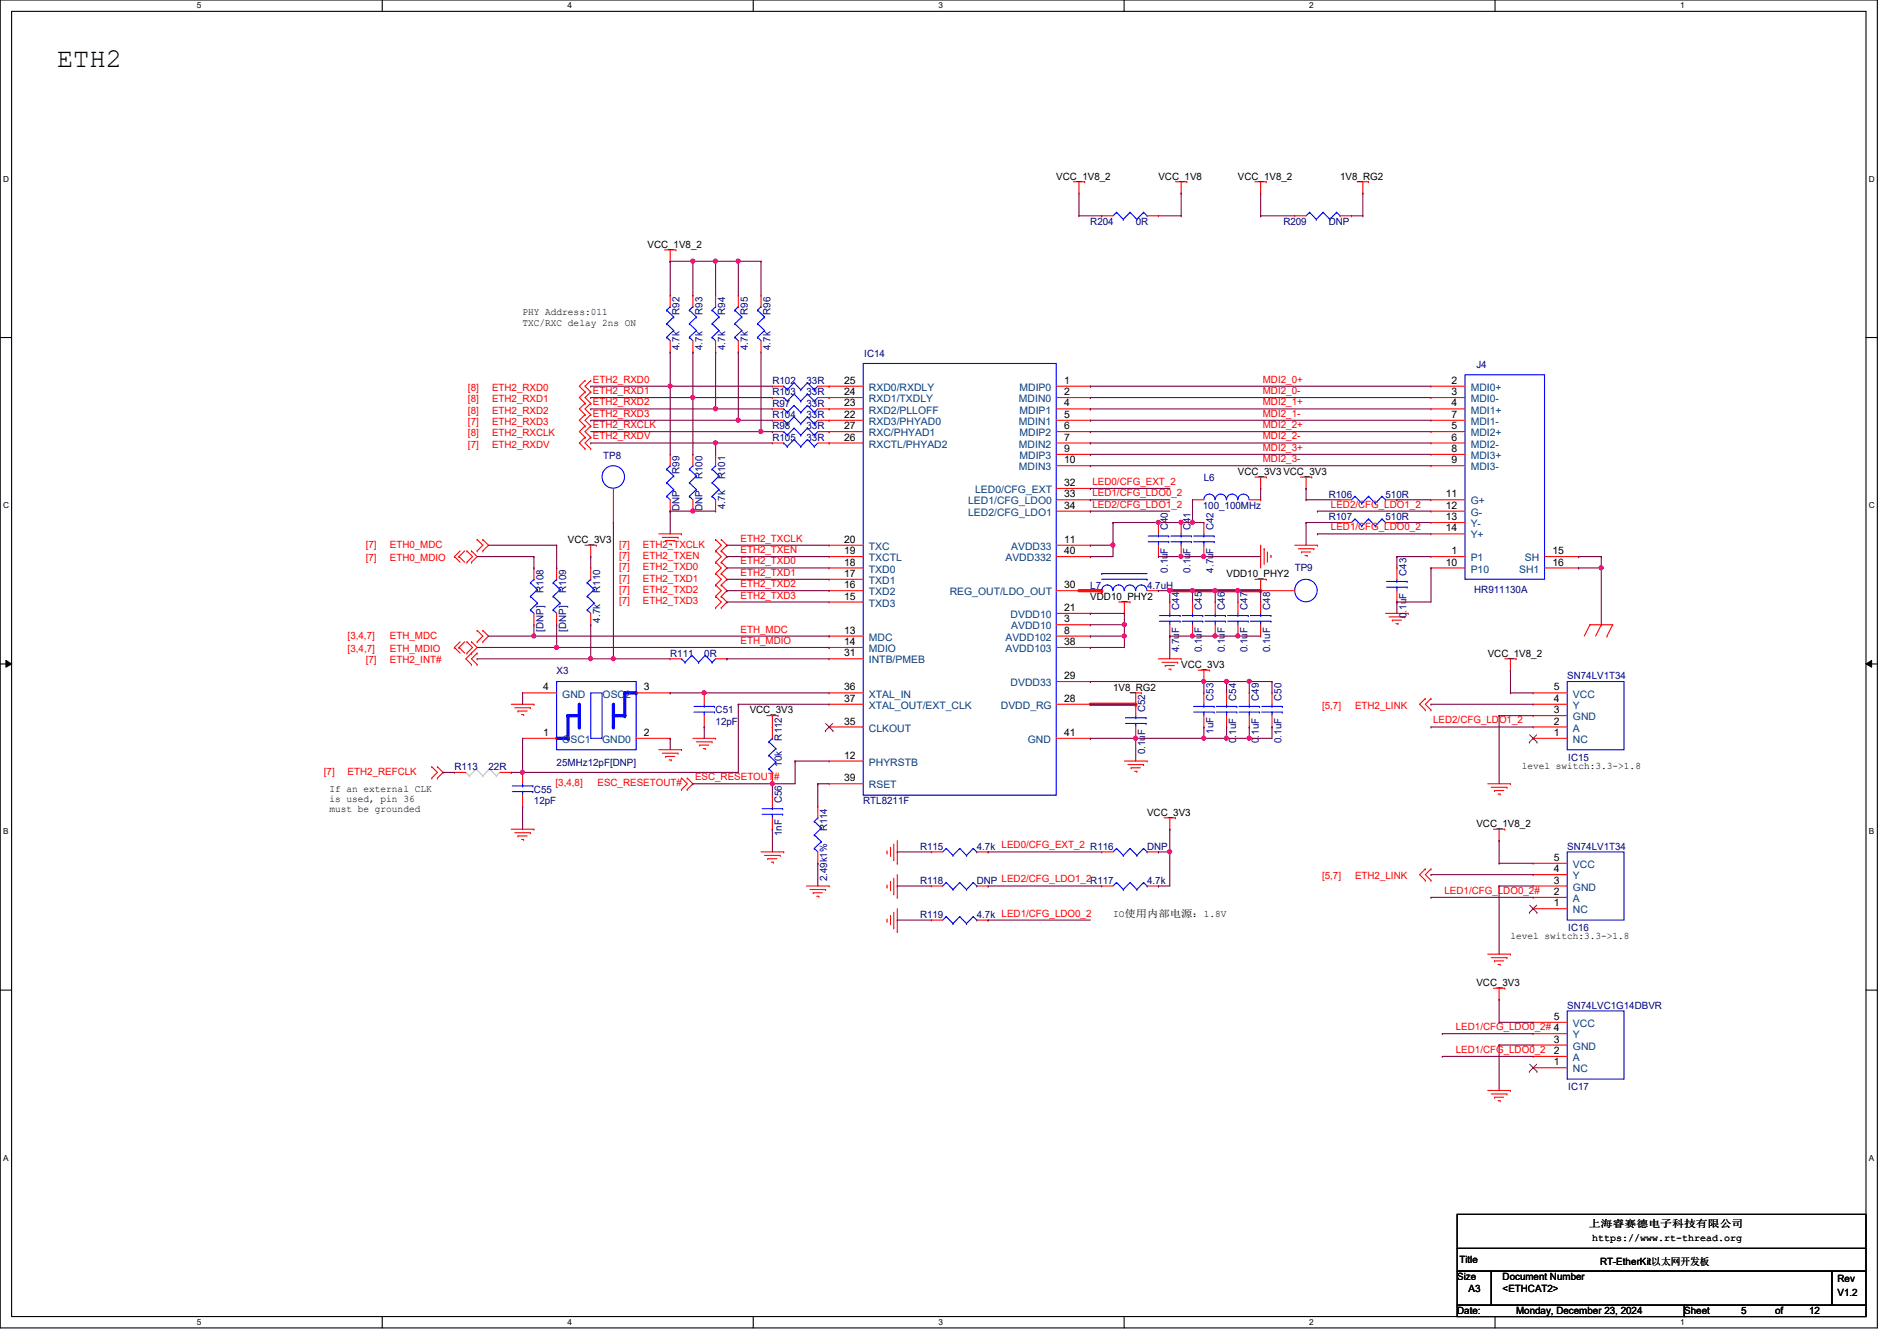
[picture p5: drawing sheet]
<svg xmlns="http://www.w3.org/2000/svg" width="297mm" height="210mm" viewBox="0 0 297 210" stroke-linecap="round" stroke-linejoin="round" font-family="sans-serif">
<defs><g id="words">
<text font-size="4.2" x="8.9" y="10.5">ETH2</text>
<g font-size="1.6">
<text x="165.4" y="28.1">VCC_1V8_2</text>
<text x="181.4" y="28.1">VCC_1V8</text>
<text x="193.8" y="28.1">VCC_1V8_2</text>
<text x="209.8" y="28.1">1V8_RG2</text>
<text x="101.4" y="38.8">VCC_1V8_2</text>
<text x="81.8" y="51">TXC/RXC delay 2ns ON</text>
<text x="81.8" y="49.2">PHY Address:011</text>
<text x="132.2" y="65.4">22</text>
<text x="132.2" y="63.6">23</text>
<text x="132.2" y="61.8">24</text>
<text x="132.2" y="60.1">25</text>
<text x="166.6" y="60.1">1</text>
<text x="166.6" y="61.8">2</text>
<text x="166.6" y="63.6">4</text>
<text x="166.6" y="65.4">5</text>
<text x="227.3" y="60.1">2</text>
<text x="227.3" y="61.8">3</text>
<text x="227.3" y="63.6">4</text>
<text x="227.3" y="65.4">7</text>
<text x="132.2" y="69">26</text>
<text x="132.2" y="67.2">27</text>
<text x="166.6" y="67.2">6</text>
<text x="166.6" y="69">7</text>
<text x="166.6" y="70.7">9</text>
<text x="227.3" y="67.2">5</text>
<text x="227.3" y="69">6</text>
<text x="227.3" y="70.7">8</text>
<text x="166.6" y="72.5">10</text>
<text x="166.6" y="76.1">32</text>
<text x="166.6" y="77.9">33</text>
<text x="193.8" y="74.3">VCC_3V3 VCC_3V3</text>
<text x="226.4" y="77.9">11</text>
<text x="227.3" y="72.5">9</text>
<text x="166.6" y="79.6">34</text>
<text x="226.4" y="79.6">12</text>
<text x="226.4" y="81.4">13</text>
<text x="226.4" y="83.2">14</text>
<text x="88.9" y="85">VCC_3V3</text>
<text x="132.2" y="88.5">18</text>
<text x="132.2" y="86.7">19</text>
<text x="132.2" y="85">20</text>
<text x="166.6" y="85">11</text>
<text x="166.6" y="86.7">40</text>
<text x="226.4" y="88.5">10</text>
<text x="227.3" y="86.7">1</text>
<text x="243.1" y="86.7">15</text>
<text x="243.1" y="88.5">16</text>
<text x="132.2" y="93.9">15</text>
<text x="132.2" y="92.1">16</text>
<text x="132.2" y="90.3">17</text>
<text x="166.6" y="95.6">21</text>
<text x="166.6" y="92.1">30</text>
<text x="170.7" y="93.9">VDD10_PHY2</text>
<text x="192.1" y="90.3">VDD10_PHY2</text>
<text x="132.2" y="99.2">13</text>
<text x="132.2" y="101">14</text>
<text x="166.6" y="97.4">3</text>
<text x="166.6" y="99.2">8</text>
<text x="166.6" y="101">38</text>
<text x="132.2" y="102.7">31</text>
<text x="166.6" y="106.3">29</text>
<text x="185" y="104.6">VCC_3V3</text>
<text x="233" y="102.8">VCC_1V8_2</text>
<text x="85" y="108.1">4</text>
<text x="100.8" y="108.1">3</text>
<text x="117.4" y="111.7">VCC_3V3</text>
<text x="132.2" y="113.4">35</text>
<text x="132.2" y="108.1">36</text>
<text x="132.2" y="109.9">37</text>
<text x="166.6" y="109.9">28</text>
<text x="174.3" y="108.1">1V8_RG2</text>
<text x="243.3" y="113.4">2</text>
<text x="243.3" y="111.6">3</text>
<text x="243.3" y="109.9">4</text>
<text x="243.3" y="108.1">5</text>
<text x="85" y="115.2">1</text>
<text x="100.8" y="115.2">2</text>
<text x="132.2" y="118.7">12</text>
<text x="166.6" y="115.2">41</text>
<text x="243.3" y="115.2">1</text>
<text x="51.6" y="123.9">If an external CLK</text>
<text x="51.6" y="125.5">is used, pin 36</text>
<text x="132.2" y="122.3">39</text>
<text x="238.3" y="120.4">level switch:3.3-&gt;1.8</text>
<text x="51.6" y="127">must be grounded</text>
<text x="179.6" y="127.7">VCC_3V3</text>
<text x="231.2" y="129.5">VCC_1V8_2</text>
<text x="243.3" y="136.5">4</text>
<text x="243.3" y="134.7">5</text>
<text x="174.3" y="143.5">IO使使使使上使：1.8V</text>
<text x="243.3" y="141.9">1</text>
<text x="243.3" y="140.1">2</text>
<text x="243.3" y="138.3">3</text>
<text x="236.5" y="147">level switch:3.3-&gt;1.8</text>
<text x="231.2" y="154.3">VCC_3V3</text>
<text x="243.3" y="159.6">5</text>
<text x="243.3" y="166.8">1</text>
<text x="243.3" y="165">2</text>
<text x="243.3" y="163.2">3</text>
<text x="228.5" y="197.7">Title</text>
<text x="248.8" y="192">上上上上上上接上上上上上上</text>
<text x="249.3" y="194.3">https://www.rt-thread.org</text>
<text x="228.2" y="200.4">Size</text>
<text x="230" y="202.2">A3</text>
<text x="235.3" y="200.4">Document Number</text>
<text x="235.3" y="202.2">&lt;ETHCAT2&gt;</text>
<text x="250.6" y="198.1">RT-EtherKit以以以以以以</text>
<text x="287.7" y="200.7">Rev</text>
<text x="287.7" y="202.9">V1.2</text>
<text x="228.2" y="205.7">Date:</text>
<text x="237.4" y="205.7">Monday, December 23, 2024</text>
<text x="263.7" y="205.7">Sheet</text>
<text x="272.6" y="205.7">5</text>
<text x="278" y="205.7">of</text>
<text x="283.3" y="205.7">12</text>
</g>
<g font-size="1.6" fill="#000080">
<text x="170.7" y="35.2">R204</text>
<text x="177.8" y="35.2">0R</text>
<text x="201" y="35.2">R209</text>
<text x="208.1" y="35.2">DNP</text>
<text x="106.4" y="49.2" transform="rotate(-90 106.4 49.2)">R92</text>
<text x="110" y="49.2" transform="rotate(-90 110 49.2)">R93</text>
<text x="113.5" y="49.2" transform="rotate(-90 113.5 49.2)">R94</text>
<text x="117.1" y="49.2" transform="rotate(-90 117.1 49.2)">R95</text>
<text x="120.6" y="49.2" transform="rotate(-90 120.6 49.2)">R96</text>
<text x="106.4" y="54.8" transform="rotate(-90 106.4 54.8)">4.7k</text>
<text x="110" y="54.8" transform="rotate(-90 110 54.8)">4.7k</text>
<text x="113.5" y="54.8" transform="rotate(-90 113.5 54.8)">4.7k</text>
<text x="117.1" y="54.8" transform="rotate(-90 117.1 54.8)">4.7k</text>
<text x="120.6" y="54.8" transform="rotate(-90 120.6 54.8)">4.7k</text>
<text x="135.3" y="55.8">IC14</text>
<text x="231.2" y="57.6">J4</text>
<text x="120.9" y="65.4">R104</text>
<text x="120.9" y="61.9">R103</text>
<text x="120.9" y="60.1">R102</text>
<text x="120.9" y="63.7">R97</text>
<text x="126.3" y="65.4">33R</text>
<text x="126.3" y="61.9">33R</text>
<text x="126.3" y="60.1">33R</text>
<text x="126.3" y="63.7">33R</text>
<text x="94.4" y="71.8">TP8</text>
<text x="120.9" y="69">R105</text>
<text x="120.9" y="67.2">R98</text>
<text x="126.3" y="69">33R</text>
<text x="126.3" y="67.2">33R</text>
<text x="106.4" y="74.1" transform="rotate(-90 106.4 74.1)">R99</text>
<text x="110" y="75" transform="rotate(-90 110 75)">R100</text>
<text x="113.5" y="75" transform="rotate(-90 113.5 75)">R101</text>
<text x="188.5" y="75.2">L6</text>
<text x="208.1" y="77.9">R106</text>
<text x="217" y="77.9">510R</text>
<text x="106.4" y="80" transform="rotate(-90 106.4 80)">DNP</text>
<text x="110" y="80" transform="rotate(-90 110 80)">DNP</text>
<text x="113.5" y="79.7" transform="rotate(-90 113.5 79.7)">4.7k</text>
<text x="182.9" y="83" transform="rotate(-90 182.9 83)">C40</text>
<text x="186.4" y="83" transform="rotate(-90 186.4 83)">C41</text>
<text x="188.3" y="79.7">100_100MHz</text>
<text x="190" y="83" transform="rotate(-90 190 83)">C42</text>
<text x="208.1" y="81.4">R107</text>
<text x="217" y="81.4">510R</text>
<text x="182.9" y="89.6" transform="rotate(-90 182.9 89.6)">0.1uF</text>
<text x="186.4" y="89.6" transform="rotate(-90 186.4 89.6)">0.1uF</text>
<text x="190" y="89.6" transform="rotate(-90 190 89.6)">4.7uF</text>
<text x="202.7" y="89.5">TP9</text>
<text x="85.1" y="92.8" transform="rotate(-90 85.1 92.8)">R108</text>
<text x="88.6" y="92.8" transform="rotate(-90 88.6 92.8)">R109</text>
<text x="94" y="92.8" transform="rotate(-90 94 92.8)">R110</text>
<text x="170.7" y="92.1">L7</text>
<text x="179.6" y="92.1">4.7uH</text>
<text x="184.7" y="95.5" transform="rotate(-90 184.7 95.5)">C44</text>
<text x="188.2" y="95.5" transform="rotate(-90 188.2 95.5)">C45</text>
<text x="191.8" y="95.5" transform="rotate(-90 191.8 95.5)">C46</text>
<text x="195.3" y="95.5" transform="rotate(-90 195.3 95.5)">C47</text>
<text x="198.9" y="95.5" transform="rotate(-90 198.9 95.5)">C48</text>
<text x="220.2" y="90.1" transform="rotate(-90 220.2 90.1)">C43</text>
<text x="230.8" y="92.8">HR911130A</text>
<text x="85.1" y="98.8" transform="rotate(-90 85.1 98.8)">[DNP]</text>
<text x="88.6" y="98.8" transform="rotate(-90 88.6 98.8)">[DNP]</text>
<text x="94" y="97.5" transform="rotate(-90 94 97.5)">4.7k</text>
<text x="220.2" y="96.7" transform="rotate(-90 220.2 96.7)">0.1uF</text>
<text x="87.2" y="105.5">X3</text>
<text x="104.9" y="102.8">R111</text>
<text x="110.3" y="102.8">0R</text>
<text x="184.7" y="102.1" transform="rotate(-90 184.7 102.1)">4.7uF</text>
<text x="188.2" y="102.1" transform="rotate(-90 188.2 102.1)">0.1uF</text>
<text x="191.8" y="102.1" transform="rotate(-90 191.8 102.1)">0.1uF</text>
<text x="195.3" y="102.1" transform="rotate(-90 195.3 102.1)">0.1uF</text>
<text x="198.9" y="102.1" transform="rotate(-90 198.9 102.1)">0.1uF</text>
<text x="245.4" y="106.3">SN74LV1T34</text>
<text x="112.1" y="111.7">C51</text>
<text x="112.1" y="113.5">12pF</text>
<text x="179.3" y="111.5" transform="rotate(-90 179.3 111.5)">C52</text>
<text x="190" y="109.7" transform="rotate(-90 190 109.7)">C53</text>
<text x="193.5" y="109.7" transform="rotate(-90 193.5 109.7)">C54</text>
<text x="197.1" y="109.7" transform="rotate(-90 197.1 109.7)">C49</text>
<text x="200.7" y="109.7" transform="rotate(-90 200.7 109.7)">C50</text>
<text x="87.2" y="119.8">25MHz12pF[DNP]</text>
<text x="122.4" y="115.9" transform="rotate(-90 122.4 115.9)">R112</text>
<text x="179.3" y="118.1" transform="rotate(-90 179.3 118.1)">0.1uF</text>
<text x="190" y="114.9" transform="rotate(-90 190 114.9)">1uF</text>
<text x="193.5" y="116.3" transform="rotate(-90 193.5 116.3)">0.1uF</text>
<text x="197.1" y="116.3" transform="rotate(-90 197.1 116.3)">0.1uF</text>
<text x="200.7" y="116.3" transform="rotate(-90 200.7 116.3)">0.1uF</text>
<text x="245.6" y="119.1">IC15</text>
<text x="71.2" y="120.6">R113</text>
<text x="76.5" y="120.6">22R</text>
<text x="83.6" y="124.1">C55</text>
<text x="83.6" y="125.9">12pF</text>
<text x="122.4" y="125.7" transform="rotate(-90 122.4 125.7)">C56</text>
<text x="122.4" y="120" transform="rotate(-90 122.4 120)">10k</text>
<text x="135.2" y="125.9">RTL8211F</text>
<text x="122.4" y="130.9" transform="rotate(-90 122.4 130.9)">1nF</text>
<text x="129.5" y="130.1" transform="rotate(-90 129.5 130.1)">R114</text>
<text x="129.5" y="138" transform="rotate(-90 129.5 138)">2.49k1%</text>
<text x="144.1" y="133">R115</text>
<text x="152.9" y="133">4.7k LED0/CFG_EXT_2 R116</text>
<text x="179.6" y="133">DNP</text>
<text x="245.4" y="133">SN74LV1T34</text>
<text x="144.1" y="143.7">R119</text>
<text x="144.1" y="138.3">R118</text>
<text x="152.9" y="143.7">4.7k LED1/CFG_LDO0_2</text>
<text x="152.9" y="138.3">DNP LED2/CFG_LDO1_2R117</text>
<text x="179.6" y="138.3">4.7k</text>
<text x="245.6" y="145.8">IC16</text>
<text x="245.4" y="157.9">SN74LVC1G14DBVR</text>
<text x="245.6" y="170.7">IC17</text>
</g>
<g font-size="1.6" fill="#f00">
<text x="92.8" y="59.9">ETH2_RXD0</text>
<text x="197.7" y="59.9">MDI2_0+</text>
<text x="73.3" y="61.2">[8]</text>
<text x="73.3" y="62.9">[8]</text>
<text x="73.3" y="64.7">[8]</text>
<text x="77" y="61.2">ETH2_RXD0</text>
<text x="77" y="62.9">ETH2_RXD1</text>
<text x="77" y="64.7">ETH2_RXD2</text>
<text x="92.8" y="61.7">ETH2_RXD1</text>
<text x="92.8" y="63.5">ETH2_RXD2</text>
<text x="92.8" y="65.2">ETH2_RXD3</text>
<text x="197.7" y="61.7">MDI2_0-</text>
<text x="197.7" y="63.5">MDI2_1+</text>
<text x="197.7" y="65.2">MDI2_1-</text>
<text x="73.3" y="66.5">[7]</text>
<text x="73.3" y="68.3">[8]</text>
<text x="73.3" y="70.1">[7]</text>
<text x="77" y="68.3">ETH2_RXCLK</text>
<text x="77" y="70.1">ETH2_RXDV</text>
<text x="77" y="66.5">ETH2_RXD3</text>
<text x="92.8" y="67">ETH2_RXCLK</text>
<text x="92.8" y="68.8">ETH2_RXDV</text>
<text x="197.7" y="67">MDI2_2+</text>
<text x="197.7" y="68.8">MDI2_2-</text>
<text x="197.7" y="70.6">MDI2_3+</text>
<text x="171.1" y="75.9">LED0/CFG_EXT_2</text>
<text x="171.1" y="77.7">LED1/CFG_LDO0_2</text>
<text x="197.7" y="72.3">MDI2_3-</text>
<text x="171.1" y="79.5">LED2/CFG_LDO1_2</text>
<text x="208.4" y="79.5">LED2/CFG_LDO1_2</text>
<text x="208.4" y="83">LED1/CFG_LDO0_2</text>
<text x="57.3" y="85.7">[7]</text>
<text x="57.3" y="87.8">[7]</text>
<text x="61" y="85.7">ETH0_MDC</text>
<text x="61" y="87.8">ETH0_MDIO</text>
<text x="96.9" y="85.7">[7]</text>
<text x="96.9" y="89.3">[7]</text>
<text x="96.9" y="87.5">[7]</text>
<text x="100.7" y="85.7">ETH2_TXCLK</text>
<text x="100.7" y="87.5">ETH2_TXEN</text>
<text x="100.7" y="89.3">ETH2_TXD0</text>
<text x="115.9" y="84.8">ETH2_TXCLK</text>
<text x="115.9" y="86.6">ETH2_TXEN</text>
<text x="115.9" y="88.3">ETH2_TXD0</text>
<text x="96.9" y="91.1">[7]</text>
<text x="96.9" y="92.8">[7]</text>
<text x="96.9" y="94.6">[7]</text>
<text x="100.7" y="91.1">ETH2_TXD1</text>
<text x="100.7" y="92.8">ETH2_TXD2</text>
<text x="100.7" y="94.6">ETH2_TXD3</text>
<text x="115.9" y="90.1">ETH2_TXD1</text>
<text x="115.9" y="91.9">ETH2_TXD2</text>
<text x="115.9" y="93.7">ETH2_TXD3</text>
<text x="54.4" y="99.9">[3,4,7]</text>
<text x="61" y="99.9">ETH_MDC</text>
<text x="115.9" y="99">ETH_MDC</text>
<text x="115.9" y="100.8">ETH_MDIO</text>
<text x="54.4" y="102.1">[3,4,7]</text>
<text x="57.3" y="103.8">[7]</text>
<text x="61" y="102.1">ETH_MDIO</text>
<text x="61" y="103.8">ETH2_INT#</text>
<text x="207" y="111">[5,7]</text>
<text x="212.2" y="111">ETH2_LINK</text>
<text x="224.4" y="113.2">LED2/CFG_LDO1_2</text>
<text x="50.7" y="121.3">[7]</text>
<text x="54.4" y="121.3">ETH2_REFCLK</text>
<text x="87" y="123.1">[3,4,8]</text>
<text x="93.6" y="123.1">ESC_RESETOUT#</text>
<text x="108.8" y="122.1">ESC_RESETOUT#</text>
<text x="207" y="137.6">[5,7]</text>
<text x="212.2" y="137.6">ETH2_LINK</text>
<text x="226.2" y="139.9">LED1/CFG_LDO0_2#</text>
<text x="228" y="161.2">LED1/CFG_LDO0_2# 4</text>
<text x="228" y="164.8">LED1/CFG_LDO0_2</text>
</g>
<g font-size="1.6" fill="#004080">
<text x="136.1" y="64.7">RXD2/PLLOFF</text>
<text x="136.1" y="62.9">RXD1/TXDLY</text>
<text x="136.1" y="61.2">RXD0/RXDLY</text>
<text x="159.6" y="62.9">MDIN0</text>
<text x="159.6" y="61.2">MDIP0</text>
<text x="159.6" y="64.7">MDIP1</text>
<text x="230.3" y="61.2">MDI0+</text>
<text x="230.3" y="62.9">MDI0-</text>
<text x="230.3" y="64.7">MDI1+</text>
<text x="136.1" y="66.5">RXD3/PHYAD0</text>
<text x="136.1" y="70.1">RXCTL/PHYAD2</text>
<text x="136.1" y="68.3">RXC/PHYAD1</text>
<text x="159.6" y="66.5">MDIN1</text>
<text x="159.6" y="70.1">MDIN2</text>
<text x="159.6" y="68.3">MDIP2</text>
<text x="159.6" y="71.8">MDIP3</text>
<text x="230.3" y="68.3">MDI2+</text>
<text x="230.3" y="70.1">MDI2-</text>
<text x="230.3" y="66.5">MDI1-</text>
<text x="230.3" y="71.8">MDI3+</text>
<text x="152.7" y="77.2">LED0/CFG_EXT</text>
<text x="159.6" y="73.6">MDIN3</text>
<text x="230.3" y="73.6">MDI3-</text>
<text x="151.6" y="79">LED1/CFG_LDO0</text>
<text x="151.6" y="80.7">LED2/CFG_LDO1</text>
<text x="230.3" y="79">G+</text>
<text x="230.3" y="80.7">G-</text>
<text x="230.3" y="82.5">Y-</text>
<text x="136.1" y="89.6">TXD0</text>
<text x="136.1" y="87.8">TXCTL</text>
<text x="136.1" y="86.1">TXC</text>
<text x="157.4" y="87.8">AVDD332</text>
<text x="158.3" y="86.1">AVDD33</text>
<text x="230.3" y="87.8">P1</text>
<text x="230.3" y="89.6">P10</text>
<text x="230.3" y="84.3">Y+</text>
<text x="237.9" y="89.6">SH1</text>
<text x="238.8" y="87.8">SH</text>
<text x="136.1" y="95">TXD3</text>
<text x="136.1" y="93.2">TXD2</text>
<text x="136.1" y="91.4">TXD1</text>
<text x="148.7" y="93.2">REG_OUT/LDO_OUT</text>
<text x="136.1" y="100.3">MDC</text>
<text x="157.4" y="100.3">AVDD102</text>
<text x="158.2" y="96.7">DVDD10</text>
<text x="158.3" y="98.5">AVDD10</text>
<text x="136.1" y="102.1">MDIO</text>
<text x="136.1" y="103.8">INTB/PMEB</text>
<text x="157.4" y="102.1">AVDD103</text>
<text x="158.2" y="107.4">DVDD33</text>
<text x="88.1" y="109.2">GND</text>
<text x="94.4" y="109.2">OSC2</text>
<text x="136.1" y="109.2">XTAL_IN</text>
<text x="136.1" y="111">XTAL_OUT/EXT_CLK</text>
<text x="156.7" y="111">DVDD_RG</text>
<text x="246.3" y="112.7">GND</text>
<text x="246.3" y="111">Y</text>
<text x="246.3" y="109.2">VCC</text>
<text x="88.1" y="116.3">OSC1</text>
<text x="94.3" y="116.3">GND0</text>
<text x="136.1" y="119.8">PHYRSTB</text>
<text x="136.1" y="114.5">CLKOUT</text>
<text x="160.9" y="116.3">GND</text>
<text x="246.3" y="116.3">NC</text>
<text x="246.3" y="114.5">A</text>
<text x="136.1" y="123.4">RSET</text>
<text x="246.3" y="137.6">Y</text>
<text x="246.3" y="135.8">VCC</text>
<text x="246.3" y="143">NC</text>
<text x="246.3" y="141.2">A</text>
<text x="246.3" y="139.4">GND</text>
<text x="246.3" y="160.7">VCC</text>
<text x="246.3" y="167.9">NC</text>
<text x="246.3" y="166.1">A</text>
<text x="246.3" y="164.3">GND</text>
<text x="246.3" y="162.5">Y</text>
</g>
<g font-size="1.3">
<text x="30.8" y="1.3">5</text>
<text x="88.9" y="1.3">4</text>
<text x="146.9" y="1.3">3</text>
<text x="205" y="1.3">2</text>
<text x="263.1" y="1.3">1</text>
<text x=".5" y="28.4">D</text>
<text x="292.6" y="28.4">D</text>
<text x=".5" y="79.5">C</text>
<text x="292.6" y="79.5">C</text>
<text x=".5" y="130.6">B</text>
<text x="292.6" y="130.6">B</text>
<text x=".5" y="181.7">A</text>
<text x="292.6" y="181.7">A</text>
<text x="30.8" y="207.4">5</text>
<text x="88.9" y="207.4">4</text>
<text x="146.9" y="207.4">3</text>
<text x="205" y="207.4">2</text>
<text x="263.1" y="207.4">1</text>
</g>
</g></defs>
<path d="M0 0h294v207.9h-294zM1.8 1.8h290.4v204.3h-290.4z" fill="none" stroke="#000" stroke-width=".17"/>
<g fill="#fff">
<path d="M30.8 .2h.7v1.4h-.7z"/>
<path d="M30.8 206.2h.7v1.4h-.7z"/>
</g>
<path d="M59.9 0v1.8M59.9 206.1v1.8" fill="none" stroke="#000" stroke-width=".17"/>
<g fill="#fff">
<path d="M88.9 .2h.6v1.4h-.6z"/>
<path d="M88.9 206.2h.6v1.4h-.6z"/>
</g>
<path d="M117.9 0v1.8M117.9 206.1v1.8" fill="none" stroke="#000" stroke-width=".17"/>
<g fill="#fff">
<path d="M146.9 .2h.7v1.4h-.7z"/>
<path d="M146.9 206.2h.7v1.4h-.7z"/>
</g>
<path d="M176 0v1.8M176 206.1v1.8" fill="none" stroke="#000" stroke-width=".17"/>
<g fill="#fff">
<path d="M205 .2h.7v1.4h-.7z"/>
<path d="M205 206.2h.7v1.4h-.7z"/>
</g>
<path d="M234.1 0v1.8M234.1 206.1v1.8" fill="none" stroke="#000" stroke-width=".17"/>
<g fill="#fff">
<path d="M263.1 .2h.7v1.4h-.7z"/>
<path d="M263.1 206.2h.7v1.4h-.7z"/>
<path d="M.5 27.3h.9v1.4h-.9z"/>
<path d="M292.6 27.3h.9v1.4h-.9z"/>
<path d="M.5 78.4h.9v1.4h-.9z"/>
<path d="M292.6 78.4h.9v1.4h-.9z"/>
</g>
<path d="M0 52.8h1.8M292.2 52.8h1.8" fill="none" stroke="#000" stroke-width=".17"/>
<g fill="#fff">
<path d="M.5 129.5h.8v1.4h-.8z"/>
<path d="M292.6 129.5h.9v1.4h-.9z"/>
</g>
<path d="M0 103.9h1.8M292.2 103.9h1.8" fill="none" stroke="#000" stroke-width=".17"/>
<path d="M.9 103.4l.9 .5-.9 .5zM292.2 103.9l.9-.5v1z" fill="#000"/>
<path d="M.9 103.4l.9 .5-.9 .5zM292.2 103.9l.9-.5v1z" fill="none" stroke="#000" stroke-width=".16"/>
<g fill="#fff">
<path d="M.5 180.5h.8v1.4h-.8z"/>
<path d="M292.6 180.5h.9v1.4h-.9z"/>
</g>
<path d="M0 155h1.8M292.2 155h1.8" fill="none" stroke="#000" stroke-width=".17"/>
<path d="M168.9 92.5h3.6" fill="none" stroke="#f00" stroke-width=".51"/>
<circle cx="172.5" cy="92.5" r=".25" fill="#f00"/>
<path d="M183.2 92.5h14.2" fill="none" stroke="#f00" stroke-width=".51"/>
<circle cx="197.4" cy="92.5" r=".25" fill="#f00"/>
<path d="M170.7 110.2h7.1" fill="none" stroke="#f00" stroke-width=".51"/>
<circle cx="177.8" cy="110.2" r=".25" fill="#f00"/>
<g fill="none" stroke="#f00" stroke-width=".17">
<path d="M104.1 39.1h1.7M104.9 39.1v1.8M105.8 39.1h.1M168.1 28.4h1.7M168.9 30.2h.1M168.9 28.4v1.8M169.8 28.4h.1M184.1 28.4h1.7M185 30.2h.1M185 28.4v1.8M185.8 28.4h.1M196.5 28.4h1.8"/>
<path d="M197.4 30.2h.1M197.4 28.4v1.8M198.3 28.4h.1M212.5 28.4h1.8M213.4 30.2h.1M213.4 28.4v1.8M214.3 28.4h.1M91.6 59.6h.1M91.6 59.6l-.9 .9 .9 .8M92.5 59.6h.1M92.5 59.6l-.9 .9 .9 .8M104.9 40.9h.1"/>
<path d="M91.6 66.7h.1M91.6 68.5h.1M91.6 70.2h.1M91.6 61.3h.1M91.6 63.1h.1M91.6 64.9h.1M91.6 66.7l-.9 .9 .9 .9M91.6 68.5l-.9 .8 .9 .9M91.6 61.3l-.9 .9 .9 .9M91.6 63.1l-.9 .9 .9 .9M91.6 64.9l-.9 .9 .9 .9M92.5 66.7h.1"/>
<path d="M92.5 68.5h.1M92.5 70.2h.1M92.5 61.3h.1M92.5 63.1h.1M92.5 64.9h.1M92.5 66.7l-.9 .9 .9 .9M92.5 68.5l-.9 .8 .9 .9M92.5 61.3l-.9 .9 .9 .9M92.5 63.1l-.9 .9 .9 .9M92.5 64.9l-.9 .9 .9 .9M196.5 74.7h1.8M197.4 76.5h.1"/>
<path d="M197.4 74.7v1.8M198.3 74.7h.1M203.6 74.7h1.8M204.5 76.5h.1M204.5 74.7v1.8M205.4 74.7h.1M71.2 87.1h.1M71.2 87.1l.8 .9M71.9 87.1h.1M71.9 87.1l.9 .9M72 86.2l-.8 .9M72.8 86.2l-.9 .9"/>
<path d="M73.1 88h.1M73.1 86.2h.1M73.1 86.2l.9 .9-.9 .9M73.8 88h.1M73.8 86.2h.1M73.8 86.2l.9 .9-.9 .9M74.7 98.7h.1M74.7 84.5h.1M74.7 86.2h.1M74.7 98.7l.9 .9-.9 .9M74.7 84.5l.9 .8-.9 .9M75.6 98.7h.1"/>
<path d="M75.6 86.2h.1M75.6 84.5h.1M75.6 98.7l.9 .9-.9 .9M75.6 84.5l.9 .8-.9 .9M87.2 97.8h.1M87.2 88.9h.1M87.2 88.9v1.8M87.2 96v1.8M91.6 85.3h1.8M92.5 87.1h.1M92.5 85.3v1.8M93.4 85.3h.1"/>
<path d="M103.2 83.6h3.5M103.7 84.1h2.5M104.2 84.6h.1M104.2 84.6h1.5M104.8 85.2h.3M105.1 85.2h.1M106.2 84.1h.1M106.7 83.6h.1M112.1 84.5h.1M112.1 86.2h.1M112.1 88h.1M112.1 89.8h.1"/>
<path d="M112.1 91.6h.1M112.1 93.3h.1M112.1 95.1h.1M112.1 84.5l.8 .8-.8 .9M112.1 86.2l.8 .9-.8 .9M112.1 88l.8 .9-.8 .9M112.1 89.8l.8 .9-.8 .9M112.1 91.6l.8 .9-.8 .8M112.1 93.3l.8 .9-.8 .9M112.9 86.2h.1M112.9 84.5h.1M112.9 88h.1"/>
<path d="M112.9 89.8h.1M112.9 91.6h.1M112.9 93.3h.1M112.9 95.1h.1M112.9 84.5l.9 .8-.9 .9M112.9 86.2l.9 .9-.9 .9M112.9 88l.9 .9-.9 .9M112.9 89.8l.9 .9-.9 .9M112.9 91.6l.9 .9-.9 .8M112.9 93.3l.9 .9-.9 .9M175.2 94.2h1.7M176.1 96h.1"/>
<path d="M176.1 94.2v1.8M176.9 94.2h.1M196.5 90.7h1.8M197.4 85.3h.1M197.4 92.5h.1M197.4 85.3v3.6M197.4 90.7v1.8M197.9 85.9h.1M197.9 85.9v2.4M198.3 90.7h.1M198.5 87.8h.1M198.5 86.4v1.4"/>
<path d="M199 87h.1M199 87v.3M202.7 85.3h3.6M203.3 85.9h2.4M203.8 86.4h.1M203.8 86.4h1.4M204.3 87h.4M204.7 87h.1M205.7 85.9h.1M206.3 85.3h.1M217 96h3.5M217.5 96.6h2.5"/>
<path d="M218 97.1h.1M218 97.1h1.5M218.6 97.6h.3M218.9 97.6h.1M220 96.6h.1M220.5 96h.1M249 97.8h.1M249 97.8l-.9 1.8M249 97.8h3.5M250.7 97.8h.1M250.7 97.8l-.9 1.8M251.6 99.6h.1"/>
<path d="M252.5 97.8h.1M252.5 97.8l-.9 1.8M71.2 101.3h.1M71.2 101.3l.8 .9M71.9 101.3h.1M71.9 101.3l.9 .9M72 100.5l-.8 .8M72.8 100.5l-.9 .8M73.1 102.2h.1M73.1 100.5h.1M73.1 100.5l.9 .8-.9 .9M73.8 102.2h.1"/>
<path d="M73.8 100.5h.1M73.8 104h.1M73.8 100.5l.9 .8-1.8 1.8 .9 .9M74.7 100.5h.1M74.7 102.2h.1M74.7 104h.1M74.7 102.2l-.9 .9 .9 .9M75.6 100.5h.1M80 110.2h3.6M80.6 110.8h2.5M81.1 111.3h.1M81.1 111.3h1.4"/>
<path d="M81.7 111.8h.3M82 111.8h.1M83.1 110.8h.1M83.6 110.2h.1M103.2 117.3h3.5M103.7 117.9h2.5M104.2 118.4h.1M104.2 118.4h1.5M104.8 119h.3M105.1 119h.1M106.2 117.9h.1M106.7 117.3h.1"/>
<path d="M108.5 115.6h3.6M109 116.1h2.5M109.6 116.6h.1M109.6 116.6h1.4M110.1 117.2h.3M110.4 117.2h.1M111.5 116.1h.1M112.1 115.6h.1M120.1 112h1.7M120.9 113.8h.1M120.9 112v1.8M121.8 112h.1"/>
<path d="M176.1 119.1h3.5M176.6 119.7h2.5M176.9 108.5h1.8M177.8 110.2h.1M177.8 108.5v1.7M178.7 108.5h.1M179.1 119.7h.1M179.6 119.1h.1M181.4 103.1h3.6M181.9 103.7h2.5M182.5 104.2h.1M182.5 104.2h1.4"/>
<path d="M183 104.7h.3M183.3 104.7h.1M184.4 103.7h.1M185 103.1h.1M187.6 104.9h1.8M188.5 106.7h.1M188.5 104.9v1.8M189.4 104.9h.1M223.2 109.3h.1M223.2 111.1h.1M223.2 109.3l-.9 .9 .9 .9M224.1 109.3h.1"/>
<path d="M224.1 111.1h.1M224.1 109.3l-.9 .9 .9 .9M235.6 103.1h1.8M236.5 104.9h.1M236.5 103.1v1.8M237.4 103.1h.1M67.6 120h.1M67.6 121.8h.1M67.6 120l.9 .9-.9 .9M68.5 121.8h.1M68.5 120h.1M68.5 120l.9 .9-.9 .9"/>
<path d="M80 129.8h3.6M80.6 130.3h2.5M81.1 130.9h.1M81.1 130.9h1.4M81.7 131.4h.3M82 131.4h.1M83.1 130.3h.1M83.6 129.8h.1M106.7 121.8h.1M106.7 123.6h.1M106.7 121.8l.9 .9-.9 .9M107.6 123.6h.1"/>
<path d="M107.6 121.8h.1M107.6 121.8l.9 .9-.9 .9M119.2 133.3h3.5M119.7 133.9h2.5M120.2 134.4h.1M120.2 134.4h1.5M120.8 135h.3M121.1 135h.1M122.2 133.9h.1M122.7 133.3h.1M126.3 138.7h3.5M126.8 139.2h2.5"/>
<path d="M127.3 139.7h.1M127.3 139.7h1.5M129.3 139.2h.1M129.8 138.7h.1M138.9 133.5h.1M138.9 138.9h.1M138.9 133.2v.3M138.9 138.5v.4M139.4 132.6h.1M139.4 138h.1M139.4 132.6v1.5M139.4 138v1.4"/>
<path d="M140 134.6h.1M140 139.9h.1M140 132.1v2.5M140 137.5v2.4M140.5 135.1h.1M140.5 131.6v3.5M140.5 136.9v3.6M145.8 133.3h.1M145.8 133.3h1.8M152.9 133.3h1.8M154.7 133.3h.1M177.1 120.2h.1"/>
<path d="M177.1 120.2h1.5M177.7 120.7h.3M178 120.7h.1M182.3 128h1.8M183.2 129.8h.1M183.2 128v1.8M184.1 128h.1M223.2 136h.1M223.2 137.8h.1M223.2 136l-.9 .9 .9 .9M224.1 136h.1M224.1 137.8h.1"/>
<path d="M224.1 136l-.9 .9 .9 .9M233 122.7h3.5M233.5 123.2h2.5M233.8 129.8h1.8M234 123.7h.1M234 123.7h1.5M234.6 124.3h.3M234.7 131.6h.1M234.7 129.8v1.8M234.9 124.3h.1M235.6 129.8h.1M236 123.2h.1"/>
<path d="M236.5 122.7h.1M127.9 140.3h.3M128.2 140.3h.1M138.9 144.2h.1M138.9 143.8v.4M139.4 143.3h.1M139.4 143.3v1.4M140 145.2h.1M140 142.8v2.4M140.5 140.5h.1M140.5 145.8h.1M140.5 142.2v3.6"/>
<path d="M233 149.4h3.5M233.5 149.9h2.5M233.8 154.7h1.8M234 150.4h.1M234 150.4h1.5M234.6 151h.3M234.7 156.5h.1M234.7 154.7v1.8M234.9 151h.1M235.6 154.7h.1M236 149.9h.1M236.5 149.4h.1"/>
<path d="M233 170.7h3.5M233.5 171.2h2.5M234 171.7h.1M234 171.7h1.5M234.6 172.3h.3M234.9 172.3h.1M236 171.2h.1M236.5 170.7h.1"/>
</g>
<path d="M228.2 190.1h64v5.3h-64zM228.2 195.4h64v3.6h-64zM228.2 199h5.3v5.3h-5.3zM233.5 199h53.3v5.3h-53.3zM286.8 199h5.4v5.3h-5.4zM228.2 204.3h35.5v1.8h-35.5zM263.7 204.3h28.5v1.8h-28.5z" fill="none" stroke="#000" stroke-width=".17"/>
<g fill="none" stroke="#00f" stroke-width=".17">
<path d="M86.6 95.5h.1M86.6 93.3h.1M86.6 91.2h.1M86.6 95.5l.6 .5M86.6 93.3l1.1 1.1M86.6 91.2l1.1 1.1M87.2 90.7h.1M87.2 90.7l-.6 .5M87.7 94.4h.1M87.7 92.3h.1M87.7 94.4l-1.1 1.1M87.7 92.3l-1.1 1"/>
<path d="M87.2 106.7h12.4v10.6h-12.4zM92.5 108.5h1.8v7.1h-1.8zM148.2 132.8h.1M148.2 132.8l-.6 .5M148.2 132.8l1 1.1M149.2 133.9h.1M150.3 132.8h.1M150.3 132.8l-1.1 1.1M150.3 132.8l1 1.1M151.3 133.9h.1M152.4 132.8h.1M152.4 132.8l-1.1 1.1"/>
<path d="M152.4 132.8l.5 .5M152.9 133.3h.1"/>
</g>
<path d="M87.2 115.6h1.7" fill="none" stroke="#00f" stroke-width=".51"/>
<circle cx="88.9" cy="115.6" r=".25" fill="#00f"/>
<path d="M90.7 110.2v3.6" fill="none" stroke="#00f" stroke-width=".51"/>
<circle cx="90.7" cy="113.8" r=".25" fill="#00f"/>
<path d="M96.1 110.2v3.6" fill="none" stroke="#00f" stroke-width=".51"/>
<circle cx="96.1" cy="113.8" r=".25" fill="#00f"/>
<path d="M88.9 112v3.6" fill="none" stroke="#00f" stroke-width=".51"/>
<circle cx="88.9" cy="112" r=".25" fill="#00f"/>
<path d="M88.9 112h1.8" fill="none" stroke="#00f" stroke-width=".51"/>
<circle cx="88.9" cy="112" r=".25" fill="#00f"/>
<path d="M96.1 112h1.7" fill="none" stroke="#00f" stroke-width=".51"/>
<circle cx="97.8" cy="112" r=".25" fill="#00f"/>
<path d="M97.8 108.5v3.5" fill="none" stroke="#00f" stroke-width=".51"/>
<circle cx="97.8" cy="108.5" r=".25" fill="#00f"/>
<path d="M97.8 108.5h1.8" fill="none" stroke="#00f" stroke-width=".51"/>
<circle cx="99.6" cy="108.5" r=".25" fill="#00f"/>
<g fill="none" stroke="#f00" stroke-width=".17">
<path d="M172.5 33.8h.1M172.5 33.8h1.8M179.6 33.8h1.8M181.4 33.8h.1M202.7 33.8h.1M202.7 33.8h1.8M209.8 33.8h1.8M211.6 33.8h.1M104.9 55.1h.1M104.9 46.2h.1M104.9 46.2v1.8M104.9 53.3v1.8"/>
<path d="M108.5 55.1h.1M108.5 46.2h.1M108.5 46.2v1.8M108.5 53.3v1.8M112.1 55.1h.1M112.1 46.2h.1M112.1 46.2v1.8M112.1 53.3v1.8M115.6 55.1h.1M115.6 46.2h.1M115.6 46.2v1.8M115.6 53.3v1.8"/>
<path d="M119.2 55.1h.1M119.2 46.2h.1M119.2 46.2v1.8M119.2 53.3v1.8M96.1 76.5v5.3M104.9 71.1h.1M104.9 71.1v1.8M104.9 78.2v1.8M108.5 71.1h.1M108.5 71.1v1.8M108.5 78.2v1.8M112.1 71.1h.1"/>
<path d="M112.1 71.1v1.8M112.1 78.2v1.8M120.9 69.3h.1M120.9 65.8h.1M120.9 62.2h.1M120.9 60.5h.1M120.9 67.6h.1M120.9 64h.1M120.9 69.3h1.8M120.9 65.8h1.8M120.9 60.5h1.8M120.9 62.2h1.8"/>
<path d="M120.9 64h1.8M120.9 67.6h1.8M128.1 69.3h7.1M128.1 65.8h7.1M128.1 60.5h7.1M128.1 62.2h7.1M128.1 64h7.1M128.1 67.6h7.1M129.8 69.3h.1M129.8 65.8h.1M129.8 64h.1M129.8 62.2h.1"/>
<path d="M129.8 60.5h.1M129.8 67.6h.1M165.4 69.3h5.3M165.4 78.2h5.3M165.4 65.8h5.3M165.4 60.5h5.3M165.4 62.2h5.3M165.4 64h5.3M165.4 67.6h5.3M165.4 71.1h5.3M165.4 72.9h5.3M165.4 76.5h5.3"/>
<path d="M170.7 60.5h.1M170.7 62.2h.1M170.7 64h.1M170.7 65.8h.1M170.7 67.6h.1M170.7 69.3h.1M170.7 71.1h.1M170.7 72.9h.1M170.7 76.5h.1M170.7 78.2h.1M186.7 78.2h.1M186.7 78.2h1.8"/>
<path d="M195.6 78.2h1.8M197.4 78.2h.1M209.8 78.2h.1M209.8 78.2h1.8M217 78.2h1.7M218.7 78.2h.1M224.1 60.5h.1M224.1 62.2h.1M224.1 64h.1M224.1 67.6h.1M224.1 69.3h.1M224.1 65.8h.1"/>
<path d="M224.1 71.1h.1M224.1 72.9h.1M224.1 78.2h.1M224.1 69.3h5.3M224.1 78.2h5.3M224.1 65.8h5.3M224.1 60.5h5.3M224.1 62.2h5.3M224.1 64h5.3M224.1 67.6h5.3M224.1 71.1h5.3M224.1 72.9h5.3"/>
<path d="M83.6 97.8h.1M83.6 88.9h.1M83.6 88.9v1.8M83.6 96v1.8M92.5 97.8h.1M92.5 88.9h.1M92.5 88.9v1.8M92.5 96v1.8M96.1 81.8h.1M104.9 80h.1M108.5 80h.1M112.1 80h.1"/>
<path d="M129.8 99.6h.1M129.8 94.2h.1M129.8 92.5h.1M129.8 90.7h.1M129.8 88.9h.1M129.8 87.1h.1M129.8 85.3h.1M129.8 99.6h5.4M129.8 85.3h5.4M129.8 94.2h5.4M129.8 92.5h5.4M129.8 90.7h5.4"/>
<path d="M129.8 88.9h5.4M129.8 87.1h5.4M165.4 97.8h5.3M165.4 99.6h5.3M165.4 85.3h5.3M165.4 92.5h7.1M165.4 87.1h5.3M165.4 96h5.3M165.4 80h5.3M170.7 97.8h.1M170.7 99.6h.1M170.7 85.3h.1"/>
<path d="M170.7 96h.1M170.7 92.5h.1M170.7 80h.1M170.7 87.1h.1M179.6 92.5h1.8M181.4 92.5h.1M181.4 81.8h.1M181.4 87.1h.1M181.4 81.8v1.8M181.4 85.3v1.8M183.2 94.2h.1M183.2 99.6h.1"/>
<path d="M183.2 94.2v1.8M183.2 97.8v1.8M185 81.8h.1M185 87.1h.1M185 81.8v1.8M185 85.3v1.8M186.7 94.2h.1M186.7 99.6h.1M186.7 94.2v1.8M186.7 97.8v1.8M188.5 81.8h.1M188.5 87.1h.1"/>
<path d="M188.5 81.8v1.8M188.5 85.3v1.8M190.3 94.2h.1M190.3 99.6h.1M190.3 94.2v1.8M190.3 97.8v1.8M193.8 94.2h.1M193.8 99.6h.1M193.8 94.2v1.8M193.8 97.8v1.8M197.4 94.2h.1M197.4 99.6h.1"/>
<path d="M197.4 92.5h.1M197.4 92.5h5.3M197.4 94.2v1.8M197.4 97.8v1.8M209.8 81.8h.1M209.8 81.8h1.8M217 81.8h1.7M218.7 88.9h.1M218.7 94.2h.1M218.7 81.8h.1M218.7 88.9v1.8M218.7 92.5v1.7"/>
<path d="M224.1 87.1h.1M224.1 88.9h.1M224.1 80h.1M224.1 81.8h.1M224.1 83.6h.1M224.1 88.9h5.3M224.1 87.1h5.3M224.1 80h5.3M224.1 81.8h5.3M224.1 83.6h5.3M241.8 88.9h5.4M241.8 87.1h5.4"/>
<path d="M247.2 87.1h.1M247.2 88.9h.1M81.8 115.6h.1M81.8 108.5h.1M81.8 115.6h5.4M81.8 108.5h5.4M99.6 115.6h5.3M99.6 108.5h5.3M104.9 115.6h.1M104.9 108.5h.1M104.9 103.1h.1M104.9 103.1h1.8"/>
<path d="M110.3 108.5h.1M110.3 113.8h.1M110.3 108.5v1.7M110.3 112v1.8M112.1 103.1h1.7M113.8 103.1h.1M120.9 113.8h.1M120.9 113.8v1.8M129.8 119.1h.1M129.8 101.3h.1M129.8 103.1h.1M129.8 113.8h.1"/>
<path d="M129.8 108.5h.1M129.8 110.2h.1M129.8 108.5h5.4M129.8 119.1h5.4M129.8 101.3h5.4M129.8 110.2h5.4M129.8 103.1h5.4M129.8 113.8h5.4M165.4 115.6h5.3M165.4 101.3h5.3M165.4 110.2h5.3M165.4 106.7h5.3"/>
<path d="M170.7 110.2h.1M170.7 106.7h.1M170.7 101.3h.1M170.7 115.6h.1M177.8 110.2h.1M177.8 115.6h.1M177.8 110.2v1.8M177.8 113.8v1.8M188.5 108.5h.1M188.5 113.8h.1M188.5 108.5v1.7M188.5 112v1.8"/>
<path d="M192.1 108.5h.1M192.1 113.8h.1M192.1 108.5v1.7M192.1 112v1.8M195.6 108.5h.1M195.6 113.8h.1M195.6 108.5v1.7M195.6 112v1.8M199.2 108.5h.1M199.2 113.8h.1M199.2 108.5v1.7M199.2 112v1.8"/>
<path d="M240.1 115.6h.1M240.1 113.8h.1M240.1 112h.1M240.1 110.2h.1M240.1 108.5h.1M240.1 115.6h5.3M240.1 108.5h5.3M240.1 110.2h5.3M240.1 113.8h5.3M240.1 112h5.3M71.2 120.9h.1M71.2 120.9h1.7"/>
<path d="M78.3 120.9h1.7M80 120.9h.1M81.8 120.9h.1M81.8 126.2h.1M81.8 120.9v1.8M81.8 124.5v1.7M120.9 124.5h.1M120.9 129.8h.1M120.9 122.7h.1M120.9 120.9v1.8M120.9 124.5v1.7M120.9 128v1.8"/>
<path d="M128.1 135.1h.1M128.1 126.2h.1M128.1 126.2v1.8M128.1 133.3v1.8M129.8 122.7h.1M129.8 122.7h5.4M145.8 138.7h.1M145.8 138.7h1.8M152.9 138.7h1.8M154.7 138.7h.1M172.5 133.3h.1M172.5 138.7h.1"/>
<path d="M172.5 133.3h1.8M172.5 138.7h1.8M179.6 133.3h1.8M179.6 138.7h1.8M181.4 133.3h.1M181.4 138.7h.1M240.1 138.7h.1M240.1 136.9h.1M240.1 135.1h.1M240.1 138.7h5.3M240.1 136.9h5.3M240.1 135.1h5.3"/>
<path d="M145.8 144h.1M145.8 144h1.8M152.9 144h1.8M154.7 144h.1M240.1 142.2h.1M240.1 140.5h.1M240.1 142.2h5.3M240.1 140.5h5.3M240.1 167.1h.1M240.1 165.4h.1M240.1 163.6h.1M240.1 161.8h.1"/>
<path d="M240.1 160h.1M240.1 167.1h5.3M240.1 165.4h5.3M240.1 163.6h5.3M240.1 161.8h5.3M240.1 160h5.3"/>
</g>
<g fill="none" stroke="#00f" stroke-width=".17">
<path d="M174.8 33.2h.1M174.8 33.2l-.5 .6M174.8 33.2l1.1 1.1M175.9 34.3h.1M176.9 33.2h.1M176.9 33.2l-1 1.1M176.9 33.2l1.1 1.1M178 34.3h.1M179.1 33.2h.1M179.1 33.2l-1.1 1.1M179.1 33.2l.5 .6M179.6 33.8h.1"/>
<path d="M205.1 33.2h.1M205.1 33.2l-.6 .6M205.1 33.2l1 1.1M206.1 34.3h.1M207.2 33.2h.1M207.2 33.2l-1.1 1.1M207.2 33.2l1 1.1M208.2 34.3h.1M209.3 33.2h.1M209.3 33.2l-1.1 1.1M209.3 33.2l.5 .6M209.8 33.8h.1"/>
<path d="M104.4 52.8h.1M104.4 50.7h.1M104.4 48.6h.1M104.4 52.8l.5 .5M104.4 50.7l1.1 1M104.4 48.6l1.1 1M104.9 48h.1M104.9 48l-.5 .6M105.5 51.7h.1M105.5 49.6h.1M105.5 51.7l-1.1 1.1M105.5 49.6l-1.1 1.1"/>
<path d="M107.9 52.8h.1M107.9 50.7h.1M107.9 48.6h.1M107.9 52.8l.6 .5M107.9 50.7l1.1 1M107.9 48.6l1.1 1M108.5 48h.1M108.5 48l-.6 .6M109 51.7h.1M109 49.6h.1M109 51.7l-1.1 1.1M109 49.6l-1.1 1.1"/>
<path d="M111.5 52.8h.1M111.5 50.7h.1M111.5 48.6h.1M111.5 52.8l.6 .5M111.5 50.7l1.1 1M111.5 48.6l1.1 1M112.1 48h.1M112.1 48l-.6 .6M112.6 51.7h.1M112.6 49.6h.1M112.6 51.7l-1.1 1.1M112.6 49.6l-1.1 1.1"/>
<path d="M115.1 52.8h.1M115.1 50.7h.1M115.1 48.6h.1M115.1 52.8l.5 .5M115.1 50.7l1.1 1M115.1 48.6l1.1 1M115.6 48h.1M115.6 48l-.5 .6M116.2 51.7h.1M116.2 49.6h.1M116.2 51.7l-1.1 1.1M116.2 49.6l-1.1 1.1"/>
<path d="M118.6 52.8h.1M118.6 50.7h.1M118.6 48.6h.1M118.6 52.8l.6 .5M118.6 50.7l1.1 1M118.6 48.6l1.1 1M119.2 48h.1M119.2 48l-.6 .6M119.7 51.7h.1M119.7 49.6h.1M119.7 51.7l-1.1 1.1M119.7 49.6l-1.1 1.1"/>
<path d="M124.3 59.9h.1M124.3 59.9l1.1 1.1M124.3 59.9l-1 1.1M126.4 59.9h.1M126.4 59.9l1.1 1.1M126.4 59.9l-1 1.1M135.2 56.9h30.2v67.6h-30.2zM229.4 58.7h12.4v32h-12.4zM104.4 77.7h.1M104.4 75.6h.1M104.4 73.4h.1M104.4 77.7l.5 .5"/>
<path d="M104.4 75.6l1.1 1M104.4 73.4l1.1 1.1M104.9 72.9h.1M104.9 72.9l-.5 .5M105.5 76.6h.1M105.5 74.5h.1M105.5 76.6l-1.1 1.1M105.5 74.5l-1.1 1.1M107.9 77.7h.1M107.9 75.6h.1M107.9 73.4h.1M107.9 77.7l.6 .5"/>
<path d="M107.9 75.6l1.1 1M107.9 73.4l1.1 1.1M108.5 72.9h.1M108.5 72.9l-.6 .5M109 76.6h.1M109 74.5h.1M109 76.6l-1.1 1.1M109 74.5l-1.1 1.1M111.5 77.7h.1M111.5 75.6h.1M111.5 73.4h.1M111.5 77.7l.6 .5"/>
<path d="M111.5 75.6l1.1 1M111.5 73.4l1.1 1.1M112.1 72.9h.1M112.1 72.9l-.6 .5M112.6 76.6h.1M112.6 74.5h.1M112.6 76.6l-1.1 1.1M112.6 74.5l-1.1 1.1M122.7 69.3h.1M122.7 65.8h.1M122.7 62.2h.1M122.7 60.5h.1"/>
<path d="M122.7 67.6h.1M122.7 64h.1M122.7 69.3l.6 .6M122.7 65.8l.6 .5M122.7 62.2l.6 .6M122.7 60.5l.6 .5M122.7 67.6l.6 .5M122.7 64l.6 .6M123.3 69.9h.1M123.3 66.3h.1M123.3 62.8h.1M123.3 61h.1"/>
<path d="M123.3 68.1h.1M123.3 64.6h.1M124.3 68.8h.1M124.3 65.2h.1M124.3 61.7h.1M124.3 67h.1M124.3 63.5h.1M124.3 68.8l1.1 1.1M124.3 68.8l-1 1.1M124.3 65.2l1.1 1.1M124.3 65.2l-1 1.1M124.3 61.7l1.1 1.1"/>
<path d="M124.3 61.7l-1 1.1M124.3 67l1.1 1.1M124.3 67l-1 1.1M124.3 63.5l1.1 1.1M124.3 63.5l-1 1.1M125.4 69.9h.1M125.4 66.3h.1M125.4 62.8h.1M125.4 61h.1M125.4 68.1h.1M125.4 64.6h.1M126.4 68.8h.1"/>
<path d="M126.4 65.2h.1M126.4 61.7h.1M126.4 67h.1M126.4 63.5h.1M126.4 68.8l1.1 1.1M126.4 68.8l-1 1.1M126.4 65.2l1.1 1.1M126.4 65.2l-1 1.1M126.4 61.7l1.1 1.1M126.4 61.7l-1 1.1M126.4 67l1.1 1.1M126.4 67l-1 1.1"/>
<path d="M126.4 63.5l1.1 1.1M126.4 63.5l-1 1.1M127.5 69.9h.1M127.5 66.3h.1M127.5 62.8h.1M127.5 61h.1M127.5 68.1h.1M127.5 64.6h.1M128.1 69.3l-.6 .6M128.1 65.8l-.6 .5M128.1 62.2l-.6 .6M128.1 60.5l-.6 .5"/>
<path d="M128.1 67.6l-.6 .5M128.1 64l-.6 .6M188.5 78.2a.87 .87 0 0 1 .9-.9 .87 .87 0 0 1 .8 .9M190.3 78.2a.87 .87 0 0 1 .9-.9 .87 .87 0 0 1 .8 .9M192.1 78.2a.87 .87 0 0 1 .8-.9 .87 .87 0 0 1 .9 .9M193.8 78.2a.87 .87 0 0 1 .9-.9 .87 .87 0 0 1 .9 .9M212.2 77.7h.1M212.2 77.7l-.6 .5M212.2 77.7l1 1.1M213.2 78.8h.1M214.3 77.7h.1M214.3 77.7l-1.1 1.1"/>
<path d="M214.3 77.7l1 1.1M215.3 78.8h.1M216.4 77.7h.1M216.4 77.7l-1.1 1.1M216.4 77.7l.6 .5M217 78.2h.1M83.1 95.5h.1M83.1 93.3h.1M83.1 91.2h.1M83.1 95.5l.5 .5M83.1 93.3l1.1 1.1M83.1 91.2l1.1 1.1"/>
<path d="M83.6 90.7h.1M83.6 90.7l-.5 .5M84.2 94.4h.1M84.2 92.3h.1M84.2 94.4l-1.1 1.1M84.2 92.3l-1.1 1M91.9 95.5h.1M91.9 93.3h.1M91.9 91.2h.1M91.9 95.5l.6 .5M91.9 93.3l1.1 1.1M91.9 91.2l1.1 1.1"/>
<path d="M92.5 90.7h.1M92.5 90.7l-.6 .5M93 94.4h.1M93 92.3h.1M93 94.4l-1.1 1.1M93 92.3l-1.1 1M172.5 92.5a.87 .87 0 0 1 .9-.9 .87 .87 0 0 1 .8 .9M172.5 89.8h.1M172.5 89.8h7.1M172.5 90.7h7.1M174.3 92.5a.87 .87 0 0 1 .9-.9 .87 .87 0 0 1 .8 .9M176.1 92.5a.87 .87 0 0 1 .8-.9 .87 .87 0 0 1 .9 .9"/>
<path d="M177.8 92.5a.87 .87 0 0 1 .9-.9 .87 .87 0 0 1 .9 .9M179.6 90.7h.1M179.8 84.8h3.2M179.8 83.9h3.2M181.4 83.9h.1M181.4 84.8h.1M181.4 83.6v.3M181.4 84.8v.5M181.6 97.2h3.2M181.6 96.4h3.2M183 84.8h.1M183 83.9h.1"/>
<path d="M183.2 96.4h.1M183.2 97.2h.1M183.2 96v.4M183.2 97.2v.6M183.3 84.8h3.3M183.3 83.9h3.3M184.8 97.2h.1M184.8 96.4h.1M185 83.9h.1M185 84.8h.1M185 83.6v.3M185 84.8v.5"/>
<path d="M185.1 97.2h3.2M185.1 96.4h3.2M186.6 84.8h.1M186.6 83.9h.1M186.7 96.4h.1M186.7 97.2h.1M186.7 96v.4M186.7 97.2v.6M186.9 84.8h3.2M186.9 83.9h3.2M188.3 97.2h.1M188.3 96.4h.1"/>
<path d="M188.5 83.9h.1M188.5 84.8h.1M188.5 83.6v.3M188.5 84.8v.5M188.7 97.2h3.2M188.7 96.4h3.2M190.1 84.8h.1M190.1 83.9h.1M190.3 96.4h.1M190.3 97.2h.1M190.3 96v.4M190.3 97.2v.6"/>
<path d="M191.9 97.2h.1M191.9 96.4h.1M192.2 97.2h3.2M192.2 96.4h3.2M193.8 96.4h.1M193.8 97.2h.1M193.8 96v.4M193.8 97.2v.6M195.4 97.2h.1M195.4 96.4h.1M195.8 97.2h3.2M195.8 96.4h3.2"/>
<path d="M197.4 96.4h.1M197.4 97.2h.1M197.4 96v.4M197.4 97.2v.6M199 97.2h.1M199 96.4h.1M212.2 81.2h.1M212.2 81.2l-.6 .6M212.2 81.2l1 1.1M213.2 82.3h.1M214.3 81.2h.1M214.3 81.2l-1.1 1.1"/>
<path d="M214.3 81.2l1 1.1M215.3 82.3h.1M216.4 81.2h.1M216.4 81.2l-1.1 1.1M216.4 81.2l.6 .6M217 81.8h.1M217.1 91.9h3.2M217.1 91h3.2M218.7 91h.1M218.7 91.9h.1M218.7 90.7v.3M218.7 91.9v.6"/>
<path d="M220.3 91.9h.1M220.3 91h.1M106.7 103.1h.1M106.7 103.1l.6 .6M107.3 103.7h.1M108.3 102.6h.1M108.3 102.6l1.1 1.1M108.3 102.6l-1 1.1M108.7 111.5h3.2M108.7 110.6h3.2M109.4 103.7h.1M110.3 110.6h.1"/>
<path d="M110.3 111.5h.1M110.3 110.2v.4M110.3 111.5v.5M110.4 102.6h.1M110.4 102.6l1.1 1.1M110.4 102.6l-1 1.1M111.5 103.7h.1M111.9 111.5h.1M111.9 110.6h.1M112.1 103.1l-.6 .6M120.4 118.2h.1M120.4 116.1h.1"/>
<path d="M120.4 118.2l1.1 1.1M120.4 116.1l1.1 1.1M120.9 115.6h.1M120.9 115.6l-.5 .5M121.5 119.3h.1M121.5 117.2h.1M121.5 119.3l-1.1 1.1M121.5 117.2l-1.1 1M176.2 113.2h3.2M176.2 112.4h3.2M177.8 112.4h.1M177.8 113.2h.1"/>
<path d="M177.8 112v.4M177.8 113.2v.6M179.4 113.2h.1M179.4 112.4h.1M186.9 111.5h3.2M186.9 110.6h3.2M188.5 110.6h.1M188.5 111.5h.1M188.5 110.2v.4M188.5 111.5v.5M190.1 111.5h.1M190.1 110.6h.1"/>
<path d="M190.5 111.5h3.2M190.5 110.6h3.2M192.1 110.6h.1M192.1 111.5h.1M192.1 110.2v.4M192.1 111.5v.5M193.7 111.5h.1M193.7 110.6h.1M194 111.5h3.2M194 110.6h3.2M195.6 110.6h.1M195.6 111.5h.1"/>
<path d="M195.6 110.2v.4M195.6 111.5v.5M197.2 111.5h.1M197.2 110.6h.1M197.6 111.5h3.2M197.6 110.6h3.2M199.2 110.6h.1M199.2 111.5h.1M199.2 110.2v.4M199.2 111.5v.5M200.8 111.5h.1M200.8 110.6h.1"/>
<path d="M245.4 106.7h8.9v10.6h-8.9zM80.2 123.9h3.2M80.2 123h3.2M81.8 123h.1M81.8 123.9h.1M81.8 122.7v.3M81.8 123.9v.6M83.4 123.9h.1M83.4 123h.1M119.3 127.5h3.3M119.3 126.6h3.3M120.4 120.4h.1"/>
<path d="M120.4 120.4l.5 .5M120.9 126.6h.1M120.9 127.5h.1M120.9 126.2v.4M120.9 127.5v.5M122.6 127.5h.1M122.6 126.6h.1M127.5 132.8h.1M127.5 130.7h.1M127.5 128.6h.1M127.5 132.8l.6 .5M127.5 130.7l1.1 1"/>
<path d="M127.5 128.6l1.1 1M128.1 128h.1M128.1 128l-.6 .6M128.6 131.7h.1M128.6 129.6h.1M128.6 131.7l-1.1 1.1M128.6 129.6l-1.1 1.1M148.2 138.1h.1M148.2 138.1l-.6 .6M148.2 138.1l1 1.1M149.2 139.2h.1M150.3 138.1h.1"/>
<path d="M150.3 138.1l-1.1 1.1M150.3 138.1l1 1.1M151.3 139.2h.1M152.4 138.1h.1M152.4 138.1l-1.1 1.1M152.4 138.1l.5 .6M152.9 138.7h.1M174.8 132.8h.1M174.8 138.1h.1M174.8 132.8l-.5 .5M174.8 132.8l1.1 1.1M174.8 138.1l-.5 .6"/>
<path d="M174.8 138.1l1.1 1.1M175.9 133.9h.1M175.9 139.2h.1M176.9 132.8h.1M176.9 138.1h.1M176.9 132.8l-1 1.1M176.9 132.8l1.1 1.1M176.9 138.1l-1 1.1M176.9 138.1l1.1 1.1M178 133.9h.1M178 139.2h.1M179.1 132.8h.1"/>
<path d="M179.1 138.1h.1M179.1 132.8l-1.1 1.1M179.1 132.8l.5 .5M179.1 138.1l-1.1 1.1M179.1 138.1l.5 .6M179.6 133.3h.1M179.6 138.7h.1M245.4 133.3h8.9v10.7h-8.9zM148.2 143.5h.1M148.2 143.5l-.6 .5M148.2 143.5l1 1.1M149.2 144.6h.1"/>
<path d="M150.3 143.5h.1M150.3 143.5l-1.1 1.1M150.3 143.5l1 1.1M151.3 144.6h.1M152.4 143.5h.1M152.4 143.5l-1.1 1.1M152.4 143.5l.5 .5M152.9 144h.1M245.4 158.2h8.9v10.7h-8.9z"/>
<circle cx="96" cy="74.6" r="1.76"/>
<circle cx="204.5" cy="92.4" r="1.76"/>
</g>
<g fill="none" stroke="#804000" stroke-width=".16">
<path d="M129.2 114.4h.1M129.3 113.2l1.1 1.2M130.4 113.2l-1.2 1.2M130.4 114.4h.1M239.5 116.2h.1M239.5 115l1.2 1.2M240.6 115l-1.1 1.2M240.7 116.2h.1M239.5 142.8h.1M239.5 141.7l1.2 1.1M240.6 141.7l-1.1 1.1M240.7 142.8h.1"/>
<path d="M239.5 167.7h.1M239.5 166.6l1.2 1.1M240.6 166.6l-1.1 1.1M240.7 167.7h.1"/>
</g>
<path d="M72.9 120.9h.1M72.9 120.9l.6 .6M73.5 121.5h.1M74.5 120.4h.1M74.5 120.4l1.1 1.1M74.5 120.4l-1 1.1M75.6 121.5h.1M76.7 120.4h.1M76.7 120.4l1 1.1M76.7 120.4l-1.1 1.1M77.7 121.5h.1M78.3 120.9l-.6 .6" fill="none" stroke="#c0c0c0" stroke-width=".17"/>
<path d="M104.9 40.9h.1M104.9 40.9h7.2M104.9 40.9v5.3M108.5 40.9h.1M108.5 40.9v5.3" fill="none" stroke="#800040" stroke-width=".17"/>
<circle cx="112" cy="40.9" r=".32" fill="#f0f"/>
<circle cx="112" cy="40.9" r=".32" fill="none" stroke="#f0f" stroke-width=".17"/>
<circle cx="108.5" cy="40.9" r=".32" fill="#f0f"/>
<circle cx="108.5" cy="40.9" r=".32" fill="none" stroke="#f0f" stroke-width=".17"/>
<path d="M112.1 40.9h.1M112.1 40.9v5.3M112.1 40.9h3.5M115.6 40.9h.1M115.6 40.9v5.3" fill="none" stroke="#800040" stroke-width=".17"/>
<circle cx="115.6" cy="40.9" r=".32" fill="#f0f"/>
<circle cx="115.6" cy="40.9" r=".32" fill="none" stroke="#f0f" stroke-width=".17"/>
<g fill="none" stroke="#800040" stroke-width=".17">
<path d="M104.9 55.1h.1M104.9 55.1v16M108.5 55.1h.1M108.5 55.1v16M112.1 55.1h.1M112.1 55.1v8.9h-19.6M115.6 55.1h.1M115.6 55.1v10.7M92.5 60.5h.1M92.5 62.2h.1M92.5 64h.1M92.5 60.5h12.4"/>
<path d="M92.5 62.2h16M104.9 60.5h.1M108.5 62.2h.1M170.7 60.5h.1M170.7 62.2h.1M170.7 60.5h53.4M170.7 62.2h53.4"/>
</g>
<circle cx="112" cy="64" r=".32" fill="#f0f"/>
<circle cx="112" cy="64" r=".32" fill="none" stroke="#f0f" stroke-width=".17"/>
<path d="M92.5 65.8h.1M92.5 65.8h23.1M112.1 64h.1M112.1 64h8.8M170.7 64h.1M170.7 64h53.4" fill="none" stroke="#800040" stroke-width=".17"/>
<circle cx="115.6" cy="65.8" r=".32" fill="#f0f"/>
<circle cx="115.6" cy="65.8" r=".32" fill="none" stroke="#f0f" stroke-width=".17"/>
<path d="M92.5 67.6h26.7M115.6 65.8h.1M115.6 65.8h5.3M119.2 67.6h.1M170.7 65.8h.1M170.7 65.8h53.4" fill="none" stroke="#800040" stroke-width=".17"/>
<circle cx="119.1" cy="67.5" r=".32" fill="#f0f"/>
<circle cx="119.1" cy="67.5" r=".32" fill="none" stroke="#f0f" stroke-width=".17"/>
<path d="M92.5 69.3h.1M92.5 69.3h19.6M170.7 67.6h.1M170.7 67.6h53.4" fill="none" stroke="#800040" stroke-width=".17"/>
<circle cx="112" cy="69.3" r=".32" fill="#f0f"/>
<circle cx="112" cy="69.3" r=".32" fill="none" stroke="#f0f" stroke-width=".17"/>
<g fill="none" stroke="#800040" stroke-width=".17">
<path d="M112.1 69.3h.1M112.1 69.3v1.8M112.1 69.3h8.8M170.7 69.3h.1M170.7 71.1h.1M170.7 72.9h.1M170.7 76.5h.1M170.7 78.2h.1M170.7 69.3h53.4M170.7 71.1h53.4M170.7 72.9h53.4M170.7 76.5h12.5"/>
<path d="M170.7 78.2h12.5M186.7 78.2h.1M186.7 78.2v3.6M197.4 76.5h.1M197.4 76.5v1.7M204.5 76.5h.1M204.5 76.5v1.7"/>
</g>
<circle cx="186.7" cy="81.8" r=".32" fill="#f0f"/>
<circle cx="186.7" cy="81.8" r=".32" fill="none" stroke="#f0f" stroke-width=".17"/>
<path d="M204.5 78.2h.1M204.5 78.2h5.3M218.7 78.2h.1M218.7 78.2h5.4M104.9 80h.1M104.9 80h7.2M104.9 80v3.6M108.5 80h.1" fill="none" stroke="#800040" stroke-width=".17"/>
<circle cx="108.5" cy="80" r=".32" fill="#f0f"/>
<circle cx="108.5" cy="80" r=".32" fill="none" stroke="#f0f" stroke-width=".17"/>
<path d="M96.1 81.8h.1M96.1 81.8v21.3M170.7 80h.1M170.7 80h12.5M174.3 81.8h.1M174.3 81.8v3.5M174.3 81.8h10.7M181.4 81.8h.1M206.3 80h.1M206.3 80h17.8" fill="none" stroke="#800040" stroke-width=".17"/>
<circle cx="181.4" cy="81.8" r=".32" fill="#f0f"/>
<circle cx="181.4" cy="81.8" r=".32" fill="none" stroke="#f0f" stroke-width=".17"/>
<path d="M185 81.8h.1M185 81.8h1.7" fill="none" stroke="#800040" stroke-width=".17"/>
<circle cx="184.9" cy="81.8" r=".32" fill="#f0f"/>
<circle cx="184.9" cy="81.8" r=".32" fill="none" stroke="#f0f" stroke-width=".17"/>
<g fill="none" stroke="#800040" stroke-width=".17">
<path d="M113.8 85.3h.1M113.8 85.3h16M170.7 85.3h.1M170.7 85.3h3.6M174.3 85.3h.1M174.3 85.3v1.8M186.7 81.8h.1M186.7 81.8h1.8M204.5 81.8h.1M204.5 81.8h5.3M204.5 81.8v3.5M206.3 83.6h.1"/>
<path d="M206.3 83.6h17.8M218.7 81.8h.1M218.7 81.8h5.4"/>
</g>
<circle cx="174.3" cy="85.3" r=".32" fill="#f0f"/>
<circle cx="174.3" cy="85.3" r=".32" fill="none" stroke="#f0f" stroke-width=".17"/>
<path d="M92.5 87.1h.1M92.5 87.1v1.8M113.8 87.1h.1M113.8 87.1h16M170.7 87.1h.1M170.7 87.1h3.6M181.4 87.1h.1M181.4 87.1h7.1M185 87.1h.1" fill="none" stroke="#800040" stroke-width=".17"/>
<circle cx="188.5" cy="87.1" r=".32" fill="#f0f"/>
<circle cx="188.5" cy="87.1" r=".32" fill="none" stroke="#f0f" stroke-width=".17"/>
<circle cx="184.9" cy="87.1" r=".32" fill="#f0f"/>
<circle cx="184.9" cy="87.1" r=".32" fill="none" stroke="#f0f" stroke-width=".17"/>
<g fill="none" stroke="#800040" stroke-width=".17">
<path d="M113.8 88.9h.1M113.8 88.9h16M188.5 87.1h.1M188.5 87.1h8.9M218.7 87.1h.1M218.7 87.1h5.4M218.7 87.1v1.8M224.1 88.9h.1M224.1 88.9v5.3M247.2 87.1h.1M247.2 88.9h.1M247.2 87.1h3.5"/>
<path d="M247.2 88.9h3.5M250.7 87.1h.1M250.7 88.9h.1M250.7 87.1v10.7"/>
</g>
<circle cx="250.7" cy="88.9" r=".32" fill="#f0f"/>
<circle cx="250.7" cy="88.9" r=".32" fill="none" stroke="#f0f" stroke-width=".17"/>
<path d="M113.8 90.7h.1M113.8 92.5h.1M113.8 90.7h16M113.8 92.5h16M181.4 92.5h.1M181.4 92.5h5.3M183.2 92.5h.1M183.2 92.5v1.7" fill="none" stroke="#800040" stroke-width=".17"/>
<circle cx="186.7" cy="92.4" r=".32" fill="#f0f"/>
<circle cx="186.7" cy="92.4" r=".32" fill="none" stroke="#f0f" stroke-width=".17"/>
<circle cx="183.1" cy="92.4" r=".32" fill="#f0f"/>
<circle cx="183.1" cy="92.4" r=".32" fill="none" stroke="#f0f" stroke-width=".17"/>
<path d="M186.7 92.5h.1M186.7 92.5v1.7M186.7 92.5h3.6M190.3 92.5h.1M190.3 92.5v1.7" fill="none" stroke="#800040" stroke-width=".17"/>
<circle cx="190.3" cy="92.4" r=".32" fill="#f0f"/>
<circle cx="190.3" cy="92.4" r=".32" fill="none" stroke="#f0f" stroke-width=".17"/>
<path d="M190.3 92.5h.1M190.3 92.5h3.5M193.8 92.5h.1M193.8 92.5v1.7" fill="none" stroke="#800040" stroke-width=".17"/>
<circle cx="193.8" cy="92.4" r=".32" fill="#f0f"/>
<circle cx="193.8" cy="92.4" r=".32" fill="none" stroke="#f0f" stroke-width=".17"/>
<g fill="none" stroke="#800040" stroke-width=".17">
<path d="M92.5 97.8h.1M92.5 97.8v5.3M113.8 94.2h.1M113.8 94.2h16M170.7 96h.1M170.7 97.8h.1M170.7 96h5.4M176.1 96h.1M176.1 96v1.8h-5.4M193.8 92.5h.1M193.8 92.5h3.6M197.4 92.5h.1"/>
<path d="M197.4 92.5v1.7M218.7 94.2h.1M218.7 94.2h5.4M218.7 94.2v1.8"/>
</g>
<circle cx="176" cy="97.8" r=".32" fill="#f0f"/>
<circle cx="176" cy="97.8" r=".32" fill="none" stroke="#f0f" stroke-width=".17"/>
<path d="M176.1 97.8h.1M176.1 97.8v1.8" fill="none" stroke="#800040" stroke-width=".17"/>
<circle cx="176" cy="99.5" r=".32" fill="#f0f"/>
<circle cx="176" cy="99.5" r=".32" fill="none" stroke="#f0f" stroke-width=".17"/>
<path d="M76.5 99.6h7.1M83.6 99.6h.1M170.7 99.6h.1M170.7 99.6h5.4M176.1 99.6h.1M176.1 99.6v1.7M183.2 99.6h.1M183.2 99.6h3.5M183.2 99.6v3.5" fill="none" stroke="#800040" stroke-width=".17"/>
<circle cx="186.7" cy="99.5" r=".32" fill="#f0f"/>
<circle cx="186.7" cy="99.5" r=".32" fill="none" stroke="#f0f" stroke-width=".17"/>
<path d="M186.7 99.6h.1M186.7 99.6h7.1M190.3 99.6h.1" fill="none" stroke="#800040" stroke-width=".17"/>
<circle cx="190.3" cy="99.5" r=".32" fill="#f0f"/>
<circle cx="190.3" cy="99.5" r=".32" fill="none" stroke="#f0f" stroke-width=".17"/>
<path d="M193.8 99.6h.1M193.8 99.6h3.6" fill="none" stroke="#800040" stroke-width=".17"/>
<circle cx="193.8" cy="99.5" r=".32" fill="#f0f"/>
<circle cx="193.8" cy="99.5" r=".32" fill="none" stroke="#f0f" stroke-width=".17"/>
<path d="M74.7 101.3h12.5M87.2 101.3h.1" fill="none" stroke="#800040" stroke-width=".17"/>
<circle cx="87.1" cy="101.3" r=".32" fill="#f0f"/>
<circle cx="87.1" cy="101.3" r=".32" fill="none" stroke="#f0f" stroke-width=".17"/>
<path d="M74.7 103.1h.1M74.7 103.1h17.8M170.7 101.3h.1M170.7 101.3h5.4" fill="none" stroke="#800040" stroke-width=".17"/>
<circle cx="92.5" cy="103.1" r=".32" fill="#f0f"/>
<circle cx="92.5" cy="103.1" r=".32" fill="none" stroke="#f0f" stroke-width=".17"/>
<path d="M92.5 103.1h.1M92.5 103.1h3.6" fill="none" stroke="#800040" stroke-width=".17"/>
<circle cx="96" cy="103.1" r=".32" fill="#f0f"/>
<circle cx="96" cy="103.1" r=".32" fill="none" stroke="#f0f" stroke-width=".17"/>
<path d="M96.1 103.1h.1M96.1 103.1h8.8M113.8 103.1h.1M113.8 103.1h16M170.7 106.7h.1M170.7 106.7h17.8" fill="none" stroke="#800040" stroke-width=".17"/>
<circle cx="188.5" cy="106.7" r=".32" fill="#f0f"/>
<circle cx="188.5" cy="106.7" r=".32" fill="none" stroke="#f0f" stroke-width=".17"/>
<path d="M188.5 106.7h.1M188.5 106.7v1.8M188.5 106.7h7.1M192.1 106.7h.1M192.1 106.7v1.8" fill="none" stroke="#800040" stroke-width=".17"/>
<circle cx="192" cy="106.7" r=".32" fill="#f0f"/>
<circle cx="192" cy="106.7" r=".32" fill="none" stroke="#f0f" stroke-width=".17"/>
<path d="M195.6 106.7h.1M195.6 106.7v1.8M195.6 106.7h3.6" fill="none" stroke="#800040" stroke-width=".17"/>
<circle cx="195.6" cy="106.7" r=".32" fill="#f0f"/>
<circle cx="195.6" cy="106.7" r=".32" fill="none" stroke="#f0f" stroke-width=".17"/>
<path d="M81.8 108.5h.1M81.8 108.5v1.7M104.9 108.5h.1M104.9 108.5h24.9M110.3 108.5h.1M199.2 106.7h.1M199.2 106.7v1.8" fill="none" stroke="#800040" stroke-width=".17"/>
<circle cx="110.3" cy="108.4" r=".32" fill="#f0f"/>
<circle cx="110.3" cy="108.4" r=".32" fill="none" stroke="#f0f" stroke-width=".17"/>
<g fill="none" stroke="#800040" stroke-width=".17">
<path d="M81.8 115.6h.1M81.8 115.6v5.3M104.9 115.6h.1M104.9 115.6v1.7M110.3 113.8h.1M110.3 113.8v1.8M115.6 110.2h.1M115.6 110.2h14.2M115.6 110.2v10.7M170.7 110.2h.1M170.7 115.6h.1M170.7 110.2h7.1"/>
<path d="M177.8 115.6h.1M177.8 115.6v3.5M188.5 113.8h.1M188.5 113.8v1.8h-17.8M192.1 113.8h.1M192.1 113.8v1.8M195.6 113.8h.1M195.6 113.8v1.8M199.2 113.8h.1M199.2 113.8v1.8M236.5 104.9h.1M236.5 104.9v3.6"/>
</g>
<circle cx="188.5" cy="115.5" r=".32" fill="#f0f"/>
<circle cx="188.5" cy="115.5" r=".32" fill="none" stroke="#f0f" stroke-width=".17"/>
<circle cx="177.8" cy="115.5" r=".32" fill="#f0f"/>
<circle cx="177.8" cy="115.5" r=".32" fill="none" stroke="#f0f" stroke-width=".17"/>
<path d="M188.5 115.6h.1M188.5 115.6h7.1M192.1 115.6h.1" fill="none" stroke="#800040" stroke-width=".17"/>
<circle cx="192" cy="115.5" r=".32" fill="#f0f"/>
<circle cx="192" cy="115.5" r=".32" fill="none" stroke="#f0f" stroke-width=".17"/>
<path d="M195.6 115.6h.1M195.6 115.6h3.6" fill="none" stroke="#800040" stroke-width=".17"/>
<circle cx="195.6" cy="115.5" r=".32" fill="#f0f"/>
<circle cx="195.6" cy="115.5" r=".32" fill="none" stroke="#f0f" stroke-width=".17"/>
<path d="M124.5 119.1h.1M124.5 119.1h5.3M124.5 119.1v3.6M224.1 110.2h.1M224.1 110.2h16M236.5 108.5h.1M236.5 108.5h3.6M69.4 120.9h.1M69.4 120.9h1.8M80 120.9h.1M80 120.9h35.6M81.8 120.9h.1" fill="none" stroke="#800040" stroke-width=".17"/>
<circle cx="81.8" cy="120.9" r=".32" fill="#f0f"/>
<circle cx="81.8" cy="120.9" r=".32" fill="none" stroke="#f0f" stroke-width=".17"/>
<path d="M234.7 112h.1M234.7 112v10.7M234.7 112h5.4M108.5 122.7h.1M108.5 122.7h12.4" fill="none" stroke="#800040" stroke-width=".17"/>
<circle cx="120.9" cy="122.7" r=".32" fill="#f0f"/>
<circle cx="120.9" cy="122.7" r=".32" fill="none" stroke="#f0f" stroke-width=".17"/>
<g fill="none" stroke="#800040" stroke-width=".17">
<path d="M224.1 113.8h.1M224.1 113.8h16M81.8 126.2h.1M81.8 126.2v3.6M120.9 122.7h.1M120.9 129.8h.1M120.9 122.7h3.6M120.9 122.7v1.8M120.9 129.8v3.5M128.1 122.7h.1M128.1 122.7h1.7M128.1 122.7v3.5"/>
<path d="M183.2 129.8h.1M183.2 129.8v3.5"/>
</g>
<circle cx="183.1" cy="133.3" r=".32" fill="#f0f"/>
<circle cx="183.1" cy="133.3" r=".32" fill="none" stroke="#f0f" stroke-width=".17"/>
<g fill="none" stroke="#800040" stroke-width=".17">
<path d="M115.6 40.9h.1M115.6 40.9h3.6M119.2 40.9h.1M119.2 40.9v5.3M104.9 60.5h.1M104.9 60.5h16M128.1 135.1h.1M128.1 135.1v3.6M140.5 133.3h.1M140.5 138.7h.1M140.5 133.3h5.3M140.5 138.7h5.3"/>
<path d="M154.7 133.3h.1M154.7 138.7h.1M154.7 133.3h17.8M154.7 138.7h17.8M181.4 133.3h.1M181.4 138.7h.1M181.4 133.3h1.8M183.2 133.3h.1M183.2 133.3v5.4h-1.8M140.5 144h.1M140.5 144h5.3M154.7 144h.1"/>
<path d="M154.7 144h16"/>
</g>
<circle cx="104.9" cy="60.4" r=".32" fill="#f0f"/>
<circle cx="104.9" cy="60.4" r=".32" fill="none" stroke="#f0f" stroke-width=".17"/>
<path d="M108.5 62.2h.1M108.5 62.2h12.4" fill="none" stroke="#800040" stroke-width=".17"/>
<circle cx="108.5" cy="62.2" r=".32" fill="#f0f"/>
<circle cx="108.5" cy="62.2" r=".32" fill="none" stroke="#f0f" stroke-width=".17"/>
<g fill="none" stroke="#800040" stroke-width=".17">
<path d="M119.2 55.1v12.5M119.2 67.6h.1M119.2 67.6h1.7M120.9 67.6h.1M74.7 87.1h8.9M76.5 85.3h10.7M83.6 87.1h.1M83.6 88.9h.1M83.6 99.6h.1M83.6 87.1v1.8M83.6 97.8v1.8M83.6 99.6h46.2"/>
<path d="M87.2 85.3h.1M87.2 88.9h.1M87.2 85.3v3.6M129.8 99.6h.1M224.1 136.9h.1M224.1 136.9h16M234.7 131.6h.1M234.7 135.1h.1M234.7 138.7h.1M234.7 131.6v3.5M234.7 138.7v10.7M234.7 135.1h5.4"/>
<path d="M234.7 138.7h5.4M224.1 140.5h.1M224.1 140.5h16M234.7 156.5v3.5M225.8 161.8h.1M225.8 165.4h.1M225.8 161.8h14.3M225.8 165.4h14.3M234.7 160h.1M234.7 163.6h.1M234.7 163.6v7.1M234.7 160h5.4"/>
<path d="M234.7 163.6h5.4M240.1 160h.1"/>
</g>
<circle cx="83.6" cy="99.5" r=".32" fill="#f0f"/>
<circle cx="83.6" cy="99.5" r=".32" fill="none" stroke="#f0f" stroke-width=".17"/>
<g fill="none" stroke="#800040" stroke-width=".17">
<path d="M168.9 33.8h.1M168.9 30.2v3.6M168.9 33.8h3.6M172.5 33.8h.1M181.4 33.8h3.6M185 33.8h.1M185 30.2h.1M185 30.2v3.6M197.4 33.8h.1M197.4 33.8h5.3M197.4 30.2v3.6M211.6 33.8h1.8"/>
<path d="M213.4 30.2h.1M213.4 33.8h.1M213.4 30.2v3.6M87.2 97.8v3.5M87.2 101.3h.1M87.2 101.3h42.6M129.8 101.3h.1"/>
</g>
<circle cx="112" cy="40.9" r=".32" fill="#f0f"/>
<circle cx="112" cy="40.9" r=".32" fill="none" stroke="#f0f" stroke-width=".17"/>
<circle cx="108.5" cy="40.9" r=".32" fill="#f0f"/>
<circle cx="108.5" cy="40.9" r=".32" fill="none" stroke="#f0f" stroke-width=".17"/>
<circle cx="115.6" cy="40.9" r=".32" fill="#f0f"/>
<circle cx="115.6" cy="40.9" r=".32" fill="none" stroke="#f0f" stroke-width=".17"/>
<circle cx="112" cy="64" r=".32" fill="#f0f"/>
<circle cx="112" cy="64" r=".32" fill="none" stroke="#f0f" stroke-width=".17"/>
<circle cx="115.6" cy="65.8" r=".32" fill="#f0f"/>
<circle cx="115.6" cy="65.8" r=".32" fill="none" stroke="#f0f" stroke-width=".17"/>
<circle cx="119.1" cy="67.5" r=".32" fill="#f0f"/>
<circle cx="119.1" cy="67.5" r=".32" fill="none" stroke="#f0f" stroke-width=".17"/>
<circle cx="112" cy="69.3" r=".32" fill="#f0f"/>
<circle cx="112" cy="69.3" r=".32" fill="none" stroke="#f0f" stroke-width=".17"/>
<circle cx="186.7" cy="81.8" r=".32" fill="#f0f"/>
<circle cx="186.7" cy="81.8" r=".32" fill="none" stroke="#f0f" stroke-width=".17"/>
<circle cx="108.5" cy="80" r=".32" fill="#f0f"/>
<circle cx="108.5" cy="80" r=".32" fill="none" stroke="#f0f" stroke-width=".17"/>
<circle cx="181.4" cy="81.8" r=".32" fill="#f0f"/>
<circle cx="181.4" cy="81.8" r=".32" fill="none" stroke="#f0f" stroke-width=".17"/>
<circle cx="184.9" cy="81.8" r=".32" fill="#f0f"/>
<circle cx="184.9" cy="81.8" r=".32" fill="none" stroke="#f0f" stroke-width=".17"/>
<circle cx="174.3" cy="85.3" r=".32" fill="#f0f"/>
<circle cx="174.3" cy="85.3" r=".32" fill="none" stroke="#f0f" stroke-width=".17"/>
<circle cx="188.5" cy="87.1" r=".32" fill="#f0f"/>
<circle cx="188.5" cy="87.1" r=".32" fill="none" stroke="#f0f" stroke-width=".17"/>
<circle cx="184.9" cy="87.1" r=".32" fill="#f0f"/>
<circle cx="184.9" cy="87.1" r=".32" fill="none" stroke="#f0f" stroke-width=".17"/>
<circle cx="250.7" cy="88.9" r=".32" fill="#f0f"/>
<circle cx="250.7" cy="88.9" r=".32" fill="none" stroke="#f0f" stroke-width=".17"/>
<circle cx="186.7" cy="92.4" r=".32" fill="#f0f"/>
<circle cx="186.7" cy="92.4" r=".32" fill="none" stroke="#f0f" stroke-width=".17"/>
<circle cx="183.1" cy="92.4" r=".32" fill="#f0f"/>
<circle cx="183.1" cy="92.4" r=".32" fill="none" stroke="#f0f" stroke-width=".17"/>
<circle cx="190.3" cy="92.4" r=".32" fill="#f0f"/>
<circle cx="190.3" cy="92.4" r=".32" fill="none" stroke="#f0f" stroke-width=".17"/>
<circle cx="193.8" cy="92.4" r=".32" fill="#f0f"/>
<circle cx="193.8" cy="92.4" r=".32" fill="none" stroke="#f0f" stroke-width=".17"/>
<circle cx="176" cy="97.8" r=".32" fill="#f0f"/>
<circle cx="176" cy="97.8" r=".32" fill="none" stroke="#f0f" stroke-width=".17"/>
<circle cx="176" cy="99.5" r=".32" fill="#f0f"/>
<circle cx="176" cy="99.5" r=".32" fill="none" stroke="#f0f" stroke-width=".17"/>
<circle cx="186.7" cy="99.5" r=".32" fill="#f0f"/>
<circle cx="186.7" cy="99.5" r=".32" fill="none" stroke="#f0f" stroke-width=".17"/>
<circle cx="190.3" cy="99.5" r=".32" fill="#f0f"/>
<circle cx="190.3" cy="99.5" r=".32" fill="none" stroke="#f0f" stroke-width=".17"/>
<circle cx="193.8" cy="99.5" r=".32" fill="#f0f"/>
<circle cx="193.8" cy="99.5" r=".32" fill="none" stroke="#f0f" stroke-width=".17"/>
<circle cx="87.1" cy="101.3" r=".32" fill="#f0f"/>
<circle cx="87.1" cy="101.3" r=".32" fill="none" stroke="#f0f" stroke-width=".17"/>
<circle cx="92.5" cy="103.1" r=".32" fill="#f0f"/>
<circle cx="92.5" cy="103.1" r=".32" fill="none" stroke="#f0f" stroke-width=".17"/>
<circle cx="96" cy="103.1" r=".32" fill="#f0f"/>
<circle cx="96" cy="103.1" r=".32" fill="none" stroke="#f0f" stroke-width=".17"/>
<circle cx="188.5" cy="106.7" r=".32" fill="#f0f"/>
<circle cx="188.5" cy="106.7" r=".32" fill="none" stroke="#f0f" stroke-width=".17"/>
<circle cx="192" cy="106.7" r=".32" fill="#f0f"/>
<circle cx="192" cy="106.7" r=".32" fill="none" stroke="#f0f" stroke-width=".17"/>
<circle cx="195.6" cy="106.7" r=".32" fill="#f0f"/>
<circle cx="195.6" cy="106.7" r=".32" fill="none" stroke="#f0f" stroke-width=".17"/>
<circle cx="110.3" cy="108.4" r=".32" fill="#f0f"/>
<circle cx="110.3" cy="108.4" r=".32" fill="none" stroke="#f0f" stroke-width=".17"/>
<circle cx="188.5" cy="115.5" r=".32" fill="#f0f"/>
<circle cx="188.5" cy="115.5" r=".32" fill="none" stroke="#f0f" stroke-width=".17"/>
<circle cx="177.8" cy="115.5" r=".32" fill="#f0f"/>
<circle cx="177.8" cy="115.5" r=".32" fill="none" stroke="#f0f" stroke-width=".17"/>
<circle cx="192" cy="115.5" r=".32" fill="#f0f"/>
<circle cx="192" cy="115.5" r=".32" fill="none" stroke="#f0f" stroke-width=".17"/>
<circle cx="195.6" cy="115.5" r=".32" fill="#f0f"/>
<circle cx="195.6" cy="115.5" r=".32" fill="none" stroke="#f0f" stroke-width=".17"/>
<circle cx="81.8" cy="120.9" r=".32" fill="#f0f"/>
<circle cx="81.8" cy="120.9" r=".32" fill="none" stroke="#f0f" stroke-width=".17"/>
<circle cx="120.9" cy="122.7" r=".32" fill="#f0f"/>
<circle cx="120.9" cy="122.7" r=".32" fill="none" stroke="#f0f" stroke-width=".17"/>
<circle cx="183.1" cy="133.3" r=".32" fill="#f0f"/>
<circle cx="183.1" cy="133.3" r=".32" fill="none" stroke="#f0f" stroke-width=".17"/>
<circle cx="104.9" cy="60.4" r=".32" fill="#f0f"/>
<circle cx="104.9" cy="60.4" r=".32" fill="none" stroke="#f0f" stroke-width=".17"/>
<circle cx="108.5" cy="62.2" r=".32" fill="#f0f"/>
<circle cx="108.5" cy="62.2" r=".32" fill="none" stroke="#f0f" stroke-width=".17"/>
<circle cx="83.6" cy="99.5" r=".32" fill="#f0f"/>
<circle cx="83.6" cy="99.5" r=".32" fill="none" stroke="#f0f" stroke-width=".17"/>
<use href="#words"/>
</svg>
